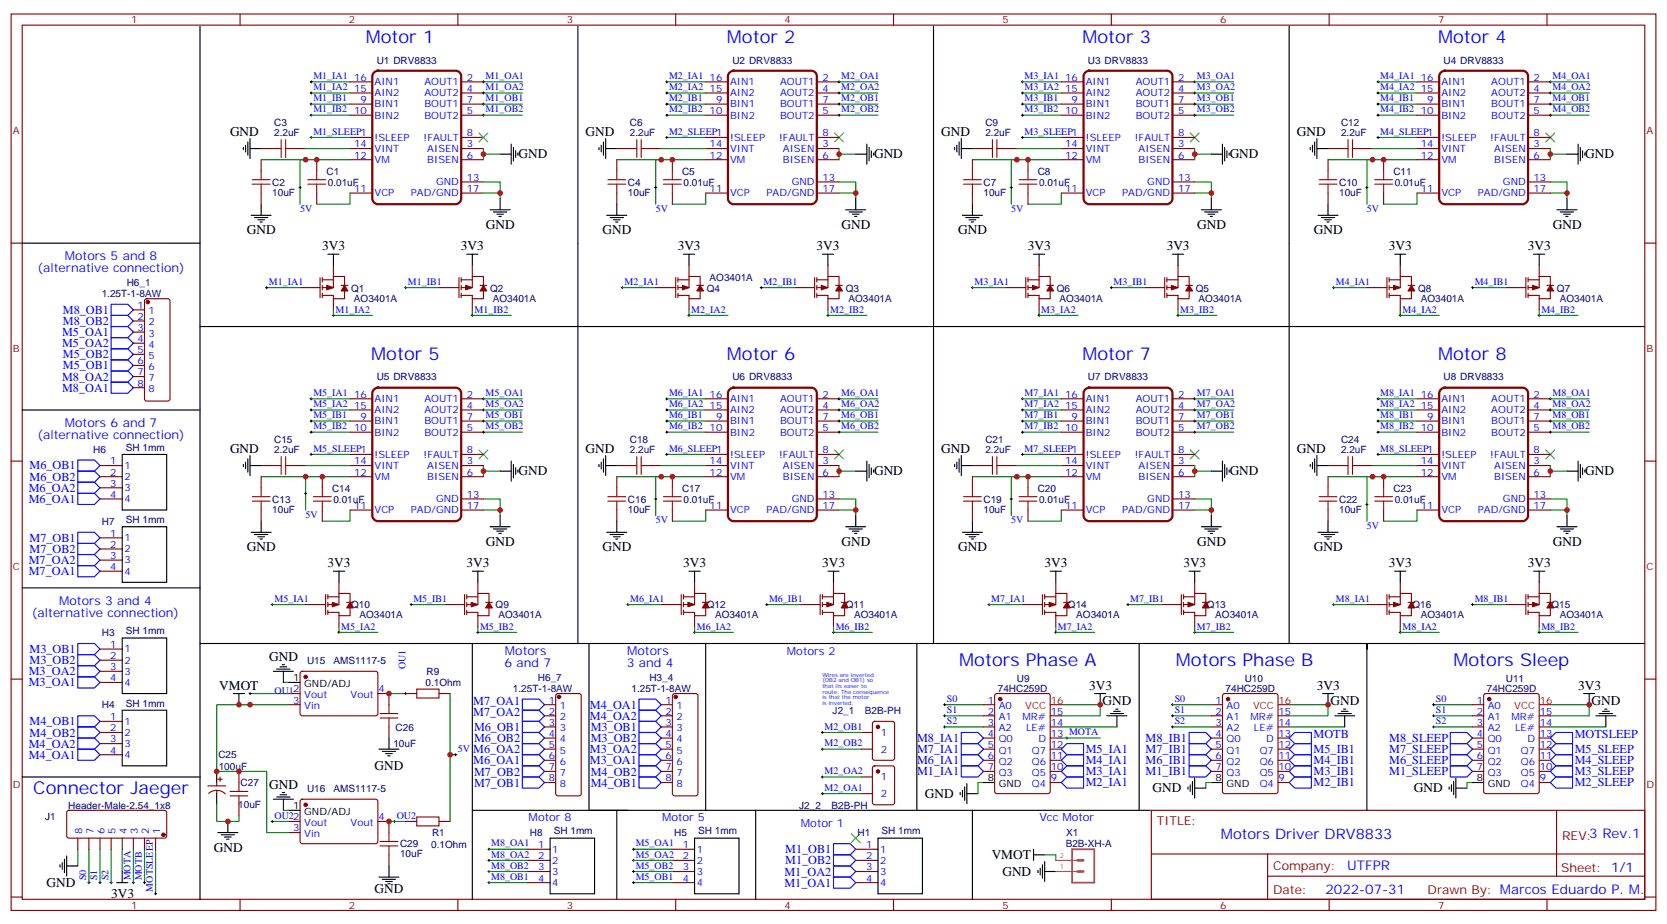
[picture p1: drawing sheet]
<svg xmlns="http://www.w3.org/2000/svg" width="529mm" height="293mm" viewBox="0 0 529 293" stroke-linecap="round" stroke-linejoin="round" font-family="sans-serif">
<defs><g id="words">
<g font-size="5.6" fill="#00f">
<text x="116.1" y="13.6">Motor 1</text>
<text x="230.8" y="13.6">Motor 2</text>
<text x="343.6" y="13.6">Motor 3</text>
<text x="456.5" y="13.6">Motor 4</text>
<text x="117.9" y="114.2">Motor 5</text>
<text x="230.8" y="114.2">Motor 6</text>
<text x="343.6" y="114.2">Motor 7</text>
<text x="456.5" y="114.2">Motor 8</text>
<text x="304.5" y="211.2">Motors Phase A</text>
<text x="373.3" y="211.2">Motors Phase B</text>
<text x="461.4" y="211.2">Motors Sleep</text>
<text x="10.6" y="251.7">Connector Jaeger</text>
</g>
<text font-size="4.6" fill="#00f" x="387.6" y="266.1">Motors Driver DRV8833</text>
<g font-size="4.2">
<text x="73" y="43.3">GND</text>
<text x="185.9" y="43.3">GND</text>
<text x="298.8" y="43.3">GND</text>
<text x="411.7" y="43.3">GND</text>
<text x="164.6" y="50.2">GND</text>
<text x="277.5" y="50.2">GND</text>
<text x="390.3" y="50.2">GND</text>
<text x="503.2" y="50.2">GND</text>
<text x="78.4" y="74.3">GND</text>
<text x="154.3" y="72.5">GND</text>
<text x="191.3" y="74.3">GND</text>
<text x="267.1" y="72.5">GND</text>
<text x="304.2" y="74.3">GND</text>
<text x="380" y="72.5">GND</text>
<text x="417.1" y="74.3">GND</text>
<text x="492.9" y="72.5">GND</text>
<text x="102.2" y="79.4">3V3</text>
<text x="146.3" y="79.4">3V3</text>
<text x="215.1" y="79.4">3V3</text>
<text x="259.2" y="79.4">3V3</text>
<text x="326.3" y="79.4">3V3</text>
<text x="370.3" y="79.4">3V3</text>
<text x="440.9" y="79.4">3V3</text>
<text x="485" y="79.4">3V3</text>
<text x="73" y="143.8">GND</text>
<text x="185.9" y="143.8">GND</text>
<text x="298.8" y="143.8">GND</text>
<text x="411.7" y="143.8">GND</text>
<text x="164.6" y="150.8">GND</text>
<text x="277.5" y="150.8">GND</text>
<text x="390.3" y="150.8">GND</text>
<text x="503.2" y="150.8">GND</text>
<text x="154.3" y="173.1">GND</text>
<text x="267.1" y="173.1">GND</text>
<text x="380" y="173.1">GND</text>
<text x="492.9" y="173.1">GND</text>
<text x="78.4" y="174.8">GND</text>
<text x="104" y="180">3V3</text>
<text x="148.1" y="180">3V3</text>
<text x="191.3" y="174.8">GND</text>
<text x="216.9" y="180">3V3</text>
<text x="261" y="180">3V3</text>
<text x="304.2" y="174.8">GND</text>
<text x="331.5" y="180">3V3</text>
<text x="375.6" y="180">3V3</text>
<text x="417.1" y="174.8">GND</text>
<text x="440.9" y="180">3V3</text>
<text x="485" y="180">3V3</text>
<text x="85.4" y="209.6">GND</text>
<text x="69.6" y="218.8">VMOT</text>
<text x="345.7" y="218.8">3V3</text>
<text x="418" y="218.8">3V3</text>
<text x="500.9" y="218.8">3V3</text>
<text x="350" y="223.7">GND</text>
<text x="422.3" y="223.7">GND</text>
<text x="505.2" y="223.7">GND</text>
<text x="118.9" y="244.4">GND</text>
<text x="85.4" y="250.2">GND</text>
<text x="365.9" y="251.4">GND</text>
<text x="448.8" y="251.4">GND</text>
<text x="293.6" y="253.1">GND</text>
<text x="67.9" y="270.1">GND</text>
<text x="314.8" y="272.5">VMOT</text>
<text x="14.8" y="281.4">GND</text>
<text x="318.2" y="277.9">GND</text>
<text x="35.3" y="284.8">3V3</text>
<text x="118.9" y="283.2">GND</text>
</g>
<g font-size="4.2" fill="#00f">
<text x="427.7" y="275.9">UTFPR</text>
<text x="420.7" y="283.7">2022-07-31</text>
</g>
<g font-size="3.9" fill="#00f">
<text x="20.6" y="82.4">Motors 5 and 8</text>
<text x="11.9" y="86.3">(alternative connection)</text>
<text x="19.9" y="99.6">M8_OB1</text>
<text x="19.7" y="106.6">M5_OA1</text>
<text x="19.9" y="103.1">M8_OB2</text>
<text x="19.7" y="110.1">M5_OA2</text>
<text x="19.9" y="113.6">M5_OB2</text>
<text x="19.9" y="117.1">M5_OB1</text>
<text x="19.7" y="120.7">M8_OA2</text>
<text x="19.7" y="124.3">M8_OA1</text>
<text x="20.6" y="135.3">Motors 6 and 7</text>
<text x="11.9" y="139.2">(alternative connection)</text>
<text x="9.4" y="148.9">M6_OB1</text>
<text x="9.1" y="155.9">M6_OA2</text>
<text x="9.4" y="152.4">M6_OB2</text>
<text x="9.1" y="159.5">M6_OA1</text>
<text x="9.4" y="171.8">M7_OB1</text>
<text x="9.1" y="178.9">M7_OA2</text>
<text x="9.4" y="175.3">M7_OB2</text>
<text x="9.1" y="182.4">M7_OA1</text>
<text x="18.8" y="191.8">Motors 3 and 4</text>
<text x="10.1" y="195.7">(alternative connection)</text>
<text x="9.4" y="207.2">M3_OB1</text>
<text x="160.3" y="207.6">Motors</text>
<text x="199.1" y="207.6">Motors</text>
<text x="9.1" y="214.2">M3_OA2</text>
<text x="9.4" y="210.6">M3_OB2</text>
<text x="160.1" y="211.5">6 and 7</text>
<text x="198.9" y="211.5">3 and 4</text>
<text x="9.1" y="217.7">M3_OA1</text>
<text x="150.2" y="223.5">M7_OA1</text>
<text x="150.2" y="227">M7_OA2</text>
<text x="187.3" y="224.8">M4_OA1</text>
<text x="9.4" y="230.1">M4_OB1</text>
<text x="9.4" y="233.6">M4_OB2</text>
<text x="150.5" y="231.9">M6_OB1</text>
<text x="187.3" y="228.4">M4_OA2</text>
<text x="187.5" y="231.9">M3_OB1</text>
<text x="9.1" y="237.2">M4_OA2</text>
<text x="150.2" y="238.9">M6_OA2</text>
<text x="150.5" y="235.4">M6_OB2</text>
<text x="187.3" y="238.9">M3_OA2</text>
<text x="187.5" y="235.4">M3_OB2</text>
<text x="291.1" y="235.4">M8_IA1</text>
<text x="291.1" y="238.9">M7_IA1</text>
<text x="344.7" y="238.8">M5_IA1</text>
<text x="363.7" y="238.9">M7_IB1</text>
<text x="363.7" y="235.4">M8_IB1</text>
<text x="417" y="238.8">M5_IB1</text>
<text x="417" y="234.1">MOTB</text>
<text x="441" y="235.4">M8_SLEEP</text>
<text x="441" y="238.9">M7_SLEEP</text>
<text x="499.9" y="234.1">MOTSLEEP</text>
<text x="499.9" y="238.8">M5_SLEEP</text>
<text x="9.1" y="240.7">M4_OA1</text>
<text x="150.2" y="242.5">M6_OA1</text>
<text x="150.5" y="246">M7_OB2</text>
<text x="187.3" y="242.5">M3_OA1</text>
<text x="187.5" y="246">M4_OB2</text>
<text x="291.1" y="242.5">M6_IA1</text>
<text x="291.1" y="246">M1_IA1</text>
<text x="344.7" y="245.9">M3_IA1</text>
<text x="344.7" y="242.3">M4_IA1</text>
<text x="363.7" y="246">M1_IB1</text>
<text x="363.7" y="242.5">M6_IB1</text>
<text x="417" y="242.3">M4_IB1</text>
<text x="417" y="245.9">M3_IB1</text>
<text x="441" y="242.5">M6_SLEEP</text>
<text x="441" y="246">M1_SLEEP</text>
<text x="499.9" y="245.9">M3_SLEEP</text>
<text x="499.9" y="242.3">M4_SLEEP</text>
<text x="150.5" y="249.5">M7_OB1</text>
<text x="187.5" y="249.5">M4_OB1</text>
<text x="344.7" y="249.4">M2_IA1</text>
<text x="417" y="249.4">M2_IB1</text>
<text x="499.9" y="249.4">M2_SLEEP</text>
<text x="249.2" y="270.7">M1_OB1</text>
<text x="249.2" y="274.2">M1_OB2</text>
<text x="249" y="277.7">M1_OA2</text>
<text x="249" y="281.3">M1_OA1</text>
</g>
<g font-size="3.9" fill="#800">
<text x="367.2" y="261.6">TITLE:</text>
<text x="495.9" y="266.3">REV:3 Rev.1</text>
<text x="404.1" y="275.8">Company:</text>
<text x="495.5" y="276.4">Sheet: 1/1</text>
<text x="404.1" y="283.5">Date:</text>
<text x="453.2" y="283.6">Drawn By: Marcos Eduardo P. M.</text>
</g>
<g font-size="3.5" fill="#00f">
<text x="249.8" y="207.6">Motors 2</text>
<text x="167.8" y="260.6">Motor 8</text>
<text x="210.1" y="260.6">Motor 5</text>
<text x="254.2" y="262.3">Motor 1</text>
<text x="329.9" y="260.6">Vcc Motor</text>
</g>
<g font-size="3.2" fill="#800">
<text x="41.6" y="7.4">1</text>
<text x="110.8" y="7.4">2</text>
<text x="179.9" y="7.4">3</text>
<text x="249.1" y="7.4">4</text>
<text x="318.2" y="7.4">5</text>
<text x="387.3" y="7.4">6</text>
<text x="456.5" y="7.4">7</text>
<text x="4.1" y="42.5">A</text>
<text x="522.6" y="42.5">A</text>
<text x="4.1" y="111.7">B</text>
<text x="522.6" y="111.7">B</text>
<text x="4.1" y="180.8">C</text>
<text x="522.6" y="180.8">C</text>
<text x="4.1" y="250">D</text>
<text x="522.6" y="250">D</text>
<text x="41.6" y="288.3">1</text>
<text x="110.8" y="288.3">2</text>
<text x="179.9" y="288.3">3</text>
<text x="249.1" y="288.3">4</text>
<text x="318.2" y="288.3">5</text>
<text x="387.3" y="288.3">6</text>
<text x="456.5" y="288.3">7</text>
</g>
<g font-size="3.2" fill="#000080">
<text x="119.6" y="20.1">U1 DRV8833</text>
<text x="232.5" y="20.1">U2 DRV8833</text>
<text x="345.4" y="20.1">U3 DRV8833</text>
<text x="458.3" y="20.1">U4 DRV8833</text>
<text x="87" y="40">C3</text>
<text x="199.9" y="40">C6</text>
<text x="312.8" y="40">C9</text>
<text x="425.7" y="40">C12</text>
<text x="87" y="43.3">2.2uF</text>
<text x="199.9" y="43.3">2.2uF</text>
<text x="312.8" y="43.3">2.2uF</text>
<text x="425.7" y="43.3">2.2uF</text>
<text x="86.4" y="58.9">C2</text>
<text x="103.6" y="55.4">C1</text>
<text x="104.1" y="58.9">0.01uF</text>
<text x="199.3" y="58.9">C4</text>
<text x="216.5" y="55.4">C5</text>
<text x="217" y="58.9">0.01uF</text>
<text x="312.2" y="58.9">C7</text>
<text x="329.4" y="55.4">C8</text>
<text x="329.8" y="58.9">0.01uF</text>
<text x="425.1" y="58.9">C10</text>
<text x="442.3" y="55.4">C11</text>
<text x="442.7" y="58.9">0.01uF</text>
<text x="86.4" y="62.1">10uF</text>
<text x="199.3" y="62.1">10uF</text>
<text x="312.2" y="62.1">10uF</text>
<text x="425.1" y="62.1">10uF</text>
<text x="225.2" y="89.3">AO3401A</text>
<text x="32.3" y="94.2">1.25T-1-8AW</text>
<text x="40.2" y="90.7">H6_1</text>
<text x="111.5" y="92.5">Q1</text>
<text x="112.4" y="95.6">AO3401A</text>
<text x="155.6" y="92.5">Q2</text>
<text x="156.4" y="95.6">AO3401A</text>
<text x="224.4" y="92.5">Q4</text>
<text x="268.5" y="92.5">Q3</text>
<text x="269.3" y="95.6">AO3401A</text>
<text x="335.5" y="92.5">Q6</text>
<text x="336.4" y="95.6">AO3401A</text>
<text x="379.6" y="92.5">Q5</text>
<text x="380.5" y="95.6">AO3401A</text>
<text x="450.1" y="92.5">Q8</text>
<text x="451" y="95.6">AO3401A</text>
<text x="494.2" y="92.5">Q7</text>
<text x="495.1" y="95.6">AO3401A</text>
<text x="119.6" y="120.7">U5 DRV8833</text>
<text x="232.5" y="120.7">U6 DRV8833</text>
<text x="345.4" y="120.7">U7 DRV8833</text>
<text x="458.3" y="120.7">U8 DRV8833</text>
<text x="29.6" y="143.6">H6</text>
<text x="40" y="143">SH 1mm</text>
<text x="87" y="143.8">2.2uF</text>
<text x="87" y="140.6">C15</text>
<text x="199.9" y="143.8">2.2uF</text>
<text x="199.9" y="140.6">C18</text>
<text x="312.8" y="143.8">2.2uF</text>
<text x="312.8" y="140.6">C21</text>
<text x="425.7" y="143.8">2.2uF</text>
<text x="425.7" y="140.6">C24</text>
<text x="105.4" y="156">C14</text>
<text x="216.5" y="156">C17</text>
<text x="329.4" y="156">C20</text>
<text x="442.3" y="156">C23</text>
<text x="86.4" y="159.5">C13</text>
<text x="105.8" y="159.5">0.01uF</text>
<text x="199.3" y="159.5">C16</text>
<text x="217" y="159.5">0.01uF</text>
<text x="312.2" y="159.5">C19</text>
<text x="329.8" y="159.5">0.01uF</text>
<text x="425.1" y="159.5">C22</text>
<text x="442.7" y="159.5">0.01uF</text>
<text x="32.4" y="166.4">H7</text>
<text x="40" y="165.9">SH 1mm</text>
<text x="86.4" y="162.7">10uF</text>
<text x="199.3" y="162.7">10uF</text>
<text x="312.2" y="162.7">10uF</text>
<text x="425.1" y="162.7">10uF</text>
<text x="111.5" y="193">Q10</text>
<text x="114.1" y="196.2">AO3401A</text>
<text x="157.3" y="193">Q9</text>
<text x="158.2" y="196.2">AO3401A</text>
<text x="224.4" y="193">Q12</text>
<text x="227" y="196.2">AO3401A</text>
<text x="268.5" y="193">Q11</text>
<text x="271.1" y="196.2">AO3401A</text>
<text x="339" y="193">Q14</text>
<text x="341.7" y="196.2">AO3401A</text>
<text x="383.1" y="193">Q13</text>
<text x="385.8" y="196.2">AO3401A</text>
<text x="448.4" y="193">Q16</text>
<text x="451" y="196.2">AO3401A</text>
<text x="492.5" y="193">Q15</text>
<text x="495.1" y="196.2">AO3401A</text>
<text x="32.4" y="201.7">H3</text>
<text x="40" y="201.2">SH 1mm</text>
<text x="97.5" y="210.6">U15</text>
<text x="105.8" y="210.6">AMS1117-5</text>
<text x="135.4" y="214.2">R9</text>
<text x="170.7" y="215.9">H6_7</text>
<text x="206.1" y="216">H3_4</text>
<text x="135.1" y="217.7">0.1Ohm</text>
<text x="162.8" y="219.5">1.25T-1-8AW</text>
<text x="200.5" y="219.5">1.25T-1-8AW</text>
<text x="316.7" y="219.5">74HC259D</text>
<text x="322.8" y="216.5">U9</text>
<text x="389.1" y="219.5">74HC259D</text>
<text x="395.1" y="216.5">U10</text>
<text x="472" y="219.5">74HC259D</text>
<text x="478" y="216.5">U11</text>
<text x="32.4" y="224.6">H4</text>
<text x="40" y="224.1">SH 1mm</text>
<text x="264.3" y="226.5">J2_1</text>
<text x="274.5" y="226.5">B2B-PH</text>
<text x="125.6" y="231.8">C26</text>
<text x="124.9" y="237.1">10uF</text>
<text x="69.3" y="240.6">C25</text>
<text x="69.4" y="244.1">100uF</text>
<text x="76.4" y="249.4">C27</text>
<text x="97.5" y="251.2">U16</text>
<text x="105.8" y="251.2">AMS1117-5</text>
<text x="21.7" y="256.5">Header-Male-2.54_1x8</text>
<text x="75.6" y="256.4">10uF</text>
<text x="253.7" y="256.5">J2_2</text>
<text x="264" y="256.5">B2B-PH</text>
<text x="14.4" y="260">J1</text>
<text x="127" y="268.8">C29</text>
<text x="136.9" y="268.9">0.1Ohm</text>
<text x="137.1" y="265.3">R1</text>
<text x="168.2" y="265.2">H8</text>
<text x="175.8" y="264.7">SH 1mm</text>
<text x="214" y="265.2">H5</text>
<text x="221.6" y="264.7">SH 1mm</text>
<text x="272.2" y="265.2">H1</text>
<text x="279.9" y="264.7">SH 1mm</text>
<text x="338.3" y="268.7">B2B-XH-A</text>
<text x="338.5" y="265.2">X1</text>
<text x="127" y="271.9">10uF</text>
</g>
<g font-size="3.2" fill="#00f">
<text x="99.5" y="25.1">M1_IA1</text>
<text x="99.5" y="28.6">M1_IA2</text>
<text x="112.4" y="25.6">16</text>
<text x="112.4" y="29.1">15</text>
<text x="118.9" y="27">AIN1</text>
<text x="134.7" y="27">AOUT1</text>
<text x="148.2" y="25.6">2</text>
<text x="148.2" y="29.1">4</text>
<text x="154.2" y="25.1">M1_OA1</text>
<text x="154.2" y="28.6">M1_OA2</text>
<text x="212.4" y="28.6">M2_IA2</text>
<text x="212.4" y="25.1">M2_IA1</text>
<text x="225.3" y="25.6">16</text>
<text x="225.3" y="29.1">15</text>
<text x="231.8" y="27">AIN1</text>
<text x="247.6" y="27">AOUT1</text>
<text x="261.1" y="25.6">2</text>
<text x="261.1" y="29.1">4</text>
<text x="267.1" y="28.6">M2_OA2</text>
<text x="267.1" y="25.1">M2_OA1</text>
<text x="325.3" y="28.6">M3_IA2</text>
<text x="325.3" y="25.1">M3_IA1</text>
<text x="338.2" y="25.6">16</text>
<text x="338.2" y="29.1">15</text>
<text x="344.7" y="27">AIN1</text>
<text x="360.5" y="27">AOUT1</text>
<text x="373.9" y="25.6">2</text>
<text x="373.9" y="29.1">4</text>
<text x="379.9" y="28.6">M3_OA2</text>
<text x="379.9" y="25.1">M3_OA1</text>
<text x="438.1" y="28.6">M4_IA2</text>
<text x="438.1" y="25.1">M4_IA1</text>
<text x="451.1" y="25.6">16</text>
<text x="451.1" y="29.1">15</text>
<text x="457.6" y="27">AIN1</text>
<text x="473.4" y="27">AOUT1</text>
<text x="486.8" y="25.6">2</text>
<text x="486.8" y="29.1">4</text>
<text x="492.8" y="28.6">M4_OA2</text>
<text x="492.8" y="25.1">M4_OA1</text>
<text x="99.5" y="32.1">M1_IB1</text>
<text x="99.5" y="35.7">M1_IB2</text>
<text x="114.4" y="32.7">9</text>
<text x="118.9" y="30.6">AIN2</text>
<text x="118.9" y="34.1">BIN1</text>
<text x="134.7" y="34.1">BOUT1</text>
<text x="134.7" y="30.6">AOUT2</text>
<text x="148.2" y="32.7">7</text>
<text x="154.2" y="35.7">M1_OB2</text>
<text x="154.2" y="32.1">M1_OB1</text>
<text x="212.4" y="35.7">M2_IB2</text>
<text x="212.4" y="32.1">M2_IB1</text>
<text x="227.3" y="32.7">9</text>
<text x="231.8" y="30.6">AIN2</text>
<text x="231.8" y="34.1">BIN1</text>
<text x="247.6" y="34.1">BOUT1</text>
<text x="247.6" y="30.6">AOUT2</text>
<text x="261.1" y="32.7">7</text>
<text x="267.1" y="32.1">M2_OB1</text>
<text x="267.1" y="35.7">M2_OB2</text>
<text x="325.3" y="35.7">M3_IB2</text>
<text x="325.3" y="32.1">M3_IB1</text>
<text x="340.2" y="32.7">9</text>
<text x="344.7" y="30.6">AIN2</text>
<text x="344.7" y="34.1">BIN1</text>
<text x="360.5" y="34.1">BOUT1</text>
<text x="360.5" y="30.6">AOUT2</text>
<text x="373.9" y="32.7">7</text>
<text x="379.9" y="32.1">M3_OB1</text>
<text x="379.9" y="35.7">M3_OB2</text>
<text x="438.1" y="35.7">M4_IB2</text>
<text x="438.1" y="32.1">M4_IB1</text>
<text x="453.1" y="32.7">9</text>
<text x="457.6" y="30.6">AIN2</text>
<text x="457.6" y="34.1">BIN1</text>
<text x="473.4" y="34.1">BOUT1</text>
<text x="473.4" y="30.6">AOUT2</text>
<text x="486.8" y="32.7">7</text>
<text x="492.8" y="32.1">M4_OB1</text>
<text x="492.8" y="35.7">M4_OB2</text>
<text x="112.4" y="36.2">10</text>
<text x="118.9" y="37.6">BIN2</text>
<text x="134.7" y="37.6">BOUT2</text>
<text x="148.2" y="36.2">5</text>
<text x="225.3" y="36.2">10</text>
<text x="231.8" y="37.6">BIN2</text>
<text x="247.6" y="37.6">BOUT2</text>
<text x="261.1" y="36.2">5</text>
<text x="338.2" y="36.2">10</text>
<text x="344.7" y="37.6">BIN2</text>
<text x="360.5" y="37.6">BOUT2</text>
<text x="373.9" y="36.2">5</text>
<text x="451.1" y="36.2">10</text>
<text x="457.6" y="37.6">BIN2</text>
<text x="473.4" y="37.6">BOUT2</text>
<text x="486.8" y="36.2">5</text>
<text x="99.5" y="42.7">M1_SLEEP1</text>
<text x="112.4" y="46.8">14</text>
<text x="118.9" y="44.7">!SLEEP</text>
<text x="134.4" y="44.7">!FAULT</text>
<text x="148.2" y="43.3">8</text>
<text x="148.2" y="46.8">3</text>
<text x="212.4" y="42.7">M2_SLEEP1</text>
<text x="225.3" y="46.8">14</text>
<text x="231.8" y="44.7">!SLEEP</text>
<text x="247.3" y="44.7">!FAULT</text>
<text x="261.1" y="43.3">8</text>
<text x="261.1" y="46.8">3</text>
<text x="325.3" y="42.7">M3_SLEEP1</text>
<text x="338.2" y="46.8">14</text>
<text x="344.7" y="44.7">!SLEEP</text>
<text x="360.2" y="44.7">!FAULT</text>
<text x="373.9" y="43.3">8</text>
<text x="373.9" y="46.8">3</text>
<text x="438.1" y="42.7">M4_SLEEP1</text>
<text x="451.1" y="46.8">14</text>
<text x="457.6" y="44.7">!SLEEP</text>
<text x="473.1" y="44.7">!FAULT</text>
<text x="486.8" y="43.3">8</text>
<text x="486.8" y="46.8">3</text>
<text x="112.4" y="50.3">12</text>
<text x="118.9" y="48.2">VINT</text>
<text x="118.9" y="51.7">VM</text>
<text x="135.6" y="51.7">BISEN</text>
<text x="135.6" y="48.2">AISEN</text>
<text x="148.2" y="50.3">6</text>
<text x="225.3" y="50.3">12</text>
<text x="231.8" y="48.2">VINT</text>
<text x="231.8" y="51.7">VM</text>
<text x="248.5" y="51.7">BISEN</text>
<text x="248.5" y="48.2">AISEN</text>
<text x="261.1" y="50.3">6</text>
<text x="338.2" y="50.3">12</text>
<text x="344.7" y="48.2">VINT</text>
<text x="344.7" y="51.7">VM</text>
<text x="361.4" y="51.7">BISEN</text>
<text x="361.4" y="48.2">AISEN</text>
<text x="373.9" y="50.3">6</text>
<text x="451.1" y="50.3">12</text>
<text x="457.6" y="48.2">VINT</text>
<text x="457.6" y="51.7">VM</text>
<text x="474.3" y="51.7">BISEN</text>
<text x="474.3" y="48.2">AISEN</text>
<text x="486.8" y="50.3">6</text>
<text x="138.4" y="58.8">GND</text>
<text x="148.2" y="57.4">13</text>
<text x="251.3" y="58.8">GND</text>
<text x="261.1" y="57.4">13</text>
<text x="364.2" y="58.8">GND</text>
<text x="373.9" y="57.4">13</text>
<text x="477.1" y="58.8">GND</text>
<text x="486.8" y="57.4">13</text>
<text x="112.4" y="60.9">11</text>
<text x="118.9" y="62.3">VCP</text>
<text x="130.4" y="62.3">PAD/GND</text>
<text x="148.2" y="60.9">17</text>
<text x="225.3" y="60.9">11</text>
<text x="231.8" y="62.3">VCP</text>
<text x="243.3" y="62.3">PAD/GND</text>
<text x="261.1" y="60.9">17</text>
<text x="338.2" y="60.9">11</text>
<text x="344.7" y="62.3">VCP</text>
<text x="356.2" y="62.3">PAD/GND</text>
<text x="373.9" y="60.9">17</text>
<text x="451.1" y="60.9">11</text>
<text x="457.6" y="62.3">VCP</text>
<text x="469.1" y="62.3">PAD/GND</text>
<text x="486.8" y="60.9">17</text>
<text x="95.2" y="67.2">5V</text>
<text x="208.1" y="67.2">5V</text>
<text x="321" y="67.2">5V</text>
<text x="433.9" y="67.2">5V</text>
<text x="85.4" y="90.3">M1_IA1</text>
<text x="129.5" y="90.3">M1_IB1</text>
<text x="198.3" y="90.3">M2_IA1</text>
<text x="242.4" y="90.3">M2_IB1</text>
<text x="309.4" y="90.3">M3_IA1</text>
<text x="353.5" y="90.3">M3_IB1</text>
<text x="424" y="90.3">M4_IA1</text>
<text x="468.1" y="90.3">M4_IB1</text>
<text x="43.7" y="97.9">1</text>
<text x="43.7" y="101.5">2</text>
<text x="47.2" y="99.7">1</text>
<text x="106.5" y="99.2">M1_IA2</text>
<text x="150.6" y="99.2">M1_IB2</text>
<text x="219.4" y="99.2">M2_IA2</text>
<text x="263.5" y="99.2">M2_IB2</text>
<text x="330.6" y="99.2">M3_IA2</text>
<text x="374.6" y="99.2">M3_IB2</text>
<text x="445.2" y="99.2">M4_IA2</text>
<text x="489.3" y="99.2">M4_IB2</text>
<text x="43.7" y="105">3</text>
<text x="47.2" y="103.2">2</text>
<text x="47.2" y="106.8">3</text>
<text x="43.7" y="108.5">4</text>
<text x="43.7" y="112">5</text>
<text x="47.2" y="110.3">4</text>
<text x="47.2" y="113.8">5</text>
<text x="43.7" y="115.6">6</text>
<text x="43.7" y="119.1">7</text>
<text x="47.2" y="117.3">6</text>
<text x="43.7" y="122.6">8</text>
<text x="47.2" y="120.9">7</text>
<text x="47.2" y="124.4">8</text>
<text x="99.5" y="125.6">M5_IA1</text>
<text x="154.2" y="125.6">M5_OA1</text>
<text x="212.4" y="125.6">M6_IA1</text>
<text x="267.1" y="125.6">M6_OA1</text>
<text x="325.3" y="125.6">M7_IA1</text>
<text x="379.9" y="125.6">M7_OA1</text>
<text x="438.1" y="125.6">M8_IA1</text>
<text x="492.8" y="125.6">M8_OA1</text>
<text x="99.5" y="129.2">M5_IA2</text>
<text x="112.4" y="126.2">16</text>
<text x="112.4" y="129.7">15</text>
<text x="118.9" y="127.6">AIN1</text>
<text x="118.9" y="131.1">AIN2</text>
<text x="134.7" y="127.6">AOUT1</text>
<text x="134.7" y="131.1">AOUT2</text>
<text x="148.2" y="126.2">2</text>
<text x="148.2" y="129.7">4</text>
<text x="154.2" y="129.2">M5_OA2</text>
<text x="212.4" y="129.2">M6_IA2</text>
<text x="225.3" y="126.2">16</text>
<text x="225.3" y="129.7">15</text>
<text x="231.8" y="127.6">AIN1</text>
<text x="231.8" y="131.1">AIN2</text>
<text x="247.6" y="127.6">AOUT1</text>
<text x="247.6" y="131.1">AOUT2</text>
<text x="261.1" y="126.2">2</text>
<text x="261.1" y="129.7">4</text>
<text x="267.1" y="129.2">M6_OA2</text>
<text x="325.3" y="129.2">M7_IA2</text>
<text x="338.2" y="126.2">16</text>
<text x="338.2" y="129.7">15</text>
<text x="344.7" y="127.6">AIN1</text>
<text x="344.7" y="131.1">AIN2</text>
<text x="360.5" y="127.6">AOUT1</text>
<text x="360.5" y="131.1">AOUT2</text>
<text x="373.9" y="126.2">2</text>
<text x="373.9" y="129.7">4</text>
<text x="379.9" y="129.2">M7_OA2</text>
<text x="438.1" y="129.2">M8_IA2</text>
<text x="451.1" y="126.2">16</text>
<text x="451.1" y="129.7">15</text>
<text x="457.6" y="127.6">AIN1</text>
<text x="457.6" y="131.1">AIN2</text>
<text x="473.4" y="127.6">AOUT1</text>
<text x="473.4" y="131.1">AOUT2</text>
<text x="486.8" y="126.2">2</text>
<text x="486.8" y="129.7">4</text>
<text x="492.8" y="129.2">M8_OA2</text>
<text x="99.5" y="136.2">M5_IB2</text>
<text x="99.5" y="132.7">M5_IB1</text>
<text x="112.4" y="136.7">10</text>
<text x="114.4" y="133.2">9</text>
<text x="118.9" y="134.6">BIN1</text>
<text x="134.7" y="134.6">BOUT1</text>
<text x="148.2" y="133.2">7</text>
<text x="148.2" y="136.7">5</text>
<text x="154.2" y="132.7">M5_OB1</text>
<text x="154.2" y="136.2">M5_OB2</text>
<text x="212.4" y="136.2">M6_IB2</text>
<text x="212.4" y="132.7">M6_IB1</text>
<text x="225.3" y="136.7">10</text>
<text x="227.3" y="133.2">9</text>
<text x="231.8" y="134.6">BIN1</text>
<text x="247.6" y="134.6">BOUT1</text>
<text x="261.1" y="133.2">7</text>
<text x="261.1" y="136.7">5</text>
<text x="267.1" y="132.7">M6_OB1</text>
<text x="267.1" y="136.2">M6_OB2</text>
<text x="325.3" y="136.2">M7_IB2</text>
<text x="325.3" y="132.7">M7_IB1</text>
<text x="338.2" y="136.7">10</text>
<text x="340.2" y="133.2">9</text>
<text x="344.7" y="134.6">BIN1</text>
<text x="360.5" y="134.6">BOUT1</text>
<text x="373.9" y="133.2">7</text>
<text x="373.9" y="136.7">5</text>
<text x="379.9" y="132.7">M7_OB1</text>
<text x="379.9" y="136.2">M7_OB2</text>
<text x="438.1" y="136.2">M8_IB2</text>
<text x="438.1" y="132.7">M8_IB1</text>
<text x="451.1" y="136.7">10</text>
<text x="453.1" y="133.2">9</text>
<text x="457.6" y="134.6">BIN1</text>
<text x="473.4" y="134.6">BOUT1</text>
<text x="486.8" y="133.2">7</text>
<text x="486.8" y="136.7">5</text>
<text x="492.8" y="132.7">M8_OB1</text>
<text x="492.8" y="136.2">M8_OB2</text>
<text x="99.5" y="143.3">M5_SLEEP1</text>
<text x="118.9" y="138.1">BIN2</text>
<text x="134.7" y="138.1">BOUT2</text>
<text x="148.2" y="143.8">8</text>
<text x="212.4" y="143.3">M6_SLEEP1</text>
<text x="231.8" y="138.1">BIN2</text>
<text x="247.6" y="138.1">BOUT2</text>
<text x="261.1" y="143.8">8</text>
<text x="325.3" y="143.3">M7_SLEEP1</text>
<text x="344.7" y="138.1">BIN2</text>
<text x="360.5" y="138.1">BOUT2</text>
<text x="373.9" y="143.8">8</text>
<text x="438.1" y="143.3">M8_SLEEP1</text>
<text x="457.6" y="138.1">BIN2</text>
<text x="473.4" y="138.1">BOUT2</text>
<text x="486.8" y="143.8">8</text>
<text x="35" y="147.3">1</text>
<text x="39.5" y="148.7">1</text>
<text x="112.4" y="147.3">14</text>
<text x="118.9" y="145.2">!SLEEP</text>
<text x="118.9" y="148.7">VINT</text>
<text x="134.4" y="145.2">!FAULT</text>
<text x="135.6" y="148.7">AISEN</text>
<text x="148.2" y="147.3">3</text>
<text x="225.3" y="147.3">14</text>
<text x="231.8" y="145.2">!SLEEP</text>
<text x="231.8" y="148.7">VINT</text>
<text x="247.3" y="145.2">!FAULT</text>
<text x="248.5" y="148.7">AISEN</text>
<text x="261.1" y="147.3">3</text>
<text x="338.2" y="147.3">14</text>
<text x="344.7" y="145.2">!SLEEP</text>
<text x="344.7" y="148.7">VINT</text>
<text x="360.2" y="145.2">!FAULT</text>
<text x="361.4" y="148.7">AISEN</text>
<text x="373.9" y="147.3">3</text>
<text x="451.1" y="147.3">14</text>
<text x="457.6" y="145.2">!SLEEP</text>
<text x="457.6" y="148.7">VINT</text>
<text x="473.1" y="145.2">!FAULT</text>
<text x="474.3" y="148.7">AISEN</text>
<text x="486.8" y="147.3">3</text>
<text x="35" y="150.8">2</text>
<text x="35" y="154.4">3</text>
<text x="39.5" y="152.3">2</text>
<text x="39.5" y="155.8">3</text>
<text x="112.4" y="150.8">12</text>
<text x="118.9" y="152.3">VM</text>
<text x="135.6" y="152.3">BISEN</text>
<text x="148.2" y="150.8">6</text>
<text x="225.3" y="150.8">12</text>
<text x="231.8" y="152.3">VM</text>
<text x="248.5" y="152.3">BISEN</text>
<text x="261.1" y="150.8">6</text>
<text x="338.2" y="150.8">12</text>
<text x="344.7" y="152.3">VM</text>
<text x="361.4" y="152.3">BISEN</text>
<text x="373.9" y="150.8">6</text>
<text x="451.1" y="150.8">12</text>
<text x="457.6" y="152.3">VM</text>
<text x="474.3" y="152.3">BISEN</text>
<text x="486.8" y="150.8">6</text>
<text x="35" y="157.9">4</text>
<text x="39.5" y="159.3">4</text>
<text x="112.4" y="161.4">11</text>
<text x="138.4" y="159.3">GND</text>
<text x="148.2" y="157.9">13</text>
<text x="148.2" y="161.4">17</text>
<text x="225.3" y="161.4">11</text>
<text x="251.3" y="159.3">GND</text>
<text x="261.1" y="157.9">13</text>
<text x="261.1" y="161.4">17</text>
<text x="338.2" y="161.4">11</text>
<text x="364.2" y="159.3">GND</text>
<text x="373.9" y="157.9">13</text>
<text x="373.9" y="161.4">17</text>
<text x="451.1" y="161.4">11</text>
<text x="477.1" y="159.3">GND</text>
<text x="486.8" y="157.9">13</text>
<text x="486.8" y="161.4">17</text>
<text x="97" y="164.2">5V</text>
<text x="118.9" y="162.8">VCP</text>
<text x="130.4" y="162.8">PAD/GND</text>
<text x="208.1" y="166">5V</text>
<text x="231.8" y="162.8">VCP</text>
<text x="243.3" y="162.8">PAD/GND</text>
<text x="321" y="166">5V</text>
<text x="344.7" y="162.8">VCP</text>
<text x="356.2" y="162.8">PAD/GND</text>
<text x="433.9" y="167.8">5V</text>
<text x="457.6" y="162.8">VCP</text>
<text x="469.1" y="162.8">PAD/GND</text>
<text x="35" y="170.3">1</text>
<text x="35" y="173.8">2</text>
<text x="39.5" y="171.7">1</text>
<text x="35" y="177.3">3</text>
<text x="39.5" y="175.2">2</text>
<text x="39.5" y="178.7">3</text>
<text x="35" y="180.8">4</text>
<text x="39.5" y="182.2">4</text>
<text x="87.1" y="190.9">M5_IA1</text>
<text x="131.2" y="190.9">M5_IB1</text>
<text x="200" y="190.9">M6_IA1</text>
<text x="244.1" y="190.9">M6_IB1</text>
<text x="314.7" y="190.9">M7_IA1</text>
<text x="358.8" y="190.9">M7_IB1</text>
<text x="424" y="190.9">M8_IA1</text>
<text x="468.1" y="190.9">M8_IB1</text>
<text x="108.3" y="199.7">M5_IA2</text>
<text x="152.4" y="199.7">M5_IB2</text>
<text x="221.2" y="199.7">M6_IA2</text>
<text x="265.3" y="199.7">M6_IB2</text>
<text x="335.8" y="199.7">M7_IA2</text>
<text x="379.9" y="199.7">M7_IB2</text>
<text x="445.2" y="199.7">M8_IA2</text>
<text x="489.3" y="199.7">M8_IB2</text>
<text x="35" y="205.5">1</text>
<text x="35" y="209.1">2</text>
<text x="39.5" y="206.9">1</text>
<text x="35" y="212.6">3</text>
<text x="39.5" y="210.5">2</text>
<text x="39.5" y="214">3</text>
<text x="128.8" y="212.2" transform="rotate(-90 128.8 212.2)">OU1</text>
<text x="35" y="216.1">4</text>
<text x="39.5" y="217.5">4</text>
<text x="87.1" y="220">OU12</text>
<text x="96.6" y="221.4">Vout</text>
<text x="111.3" y="221.4">Vout</text>
<text x="120.1" y="219.6">4</text>
<text x="93.1" y="223.2">3</text>
<text x="96.6" y="224.9">Vin</text>
<text x="174.2" y="223.2">1</text>
<text x="174.2" y="226.7">2</text>
<text x="177.7" y="224.9">1</text>
<text x="211.2" y="223.2">1</text>
<text x="211.2" y="226.7">2</text>
<text x="214.7" y="224.9">1</text>
<text x="300.6" y="222.6">S0</text>
<text x="300.6" y="226.2">S1</text>
<text x="313.5" y="226.7">2</text>
<text x="313.5" y="223.2">1</text>
<text x="317" y="224.9">A0</text>
<text x="333.6" y="226.7">15</text>
<text x="372.9" y="226.2">S1</text>
<text x="372.9" y="222.6">S0</text>
<text x="385.9" y="226.7">2</text>
<text x="385.9" y="223.2">1</text>
<text x="389.4" y="224.9">A0</text>
<text x="405.9" y="226.7">15</text>
<text x="455.8" y="222.6">S0</text>
<text x="455.8" y="226.2">S1</text>
<text x="468.8" y="226.7">2</text>
<text x="468.8" y="223.2">1</text>
<text x="472.3" y="224.9">A0</text>
<text x="488.8" y="226.7">15</text>
<text x="35" y="228.5">1</text>
<text x="35" y="232">2</text>
<text x="39.5" y="229.9">1</text>
<text x="39.5" y="233.4">2</text>
<text x="174.2" y="230.2">3</text>
<text x="174.2" y="233.8">4</text>
<text x="177.7" y="228.5">2</text>
<text x="177.7" y="232">3</text>
<text x="211.2" y="230.2">3</text>
<text x="211.2" y="233.8">4</text>
<text x="214.7" y="228.5">2</text>
<text x="214.7" y="232">3</text>
<text x="261.8" y="231.5">M2_OB1</text>
<text x="279.6" y="233.4">1</text>
<text x="300.6" y="229.7">S2</text>
<text x="313.5" y="233.8">4</text>
<text x="313.5" y="230.2">3</text>
<text x="317" y="232">A2</text>
<text x="317" y="228.5">A1</text>
<text x="324.6" y="228.5">MR#</text>
<text x="325.7" y="232">LE#</text>
<text x="333.6" y="230.2">14</text>
<text x="333.6" y="233.8">13 MOTA</text>
<text x="372.9" y="229.7">S2</text>
<text x="385.9" y="233.8">4</text>
<text x="385.9" y="230.2">3</text>
<text x="389.4" y="232">A2</text>
<text x="389.4" y="228.5">A1</text>
<text x="396.9" y="228.5">MR#</text>
<text x="398" y="232">LE#</text>
<text x="405.9" y="230.2">14</text>
<text x="405.9" y="233.8">13</text>
<text x="455.8" y="229.7">S2</text>
<text x="468.8" y="233.8">4</text>
<text x="468.8" y="230.2">3</text>
<text x="472.3" y="232">A2</text>
<text x="472.3" y="228.5">A1</text>
<text x="479.8" y="228.5">MR#</text>
<text x="480.9" y="232">LE#</text>
<text x="488.8" y="230.2">14</text>
<text x="488.8" y="233.8">13</text>
<text x="35" y="235.5">3</text>
<text x="35" y="239">4</text>
<text x="39.5" y="236.9">3</text>
<text x="145.3" y="238.5">5V</text>
<text x="174.2" y="237.3">5</text>
<text x="177.7" y="235.5">4</text>
<text x="177.7" y="239">5</text>
<text x="211.2" y="237.3">5</text>
<text x="214.7" y="235.5">4</text>
<text x="214.7" y="239">5</text>
<text x="261.8" y="236.7">M2_OB2</text>
<text x="279.6" y="238.7">2</text>
<text x="313.5" y="237.3">5</text>
<text x="317" y="239">Q1</text>
<text x="317" y="235.5">Q0</text>
<text x="327.6" y="239">Q7</text>
<text x="329.6" y="235.5">D</text>
<text x="333.6" y="237.3">12</text>
<text x="385.9" y="237.3">5</text>
<text x="389.4" y="239">Q1</text>
<text x="389.4" y="235.5">Q0</text>
<text x="399.9" y="239">Q7</text>
<text x="401.9" y="235.5">D</text>
<text x="405.9" y="237.3">12</text>
<text x="468.8" y="237.3">5</text>
<text x="472.3" y="239">Q1</text>
<text x="472.3" y="235.5">Q0</text>
<text x="482.8" y="239">Q7</text>
<text x="484.8" y="235.5">D</text>
<text x="488.8" y="237.3">12</text>
<text x="39.5" y="240.5">4</text>
<text x="174.2" y="240.8">6</text>
<text x="174.2" y="244.3">7</text>
<text x="177.7" y="242.6">6</text>
<text x="211.2" y="240.8">6</text>
<text x="211.2" y="244.3">7</text>
<text x="214.7" y="242.6">6</text>
<text x="261.8" y="245.6">M2_OA2</text>
<text x="313.5" y="244.3">7</text>
<text x="313.5" y="240.8">6</text>
<text x="317" y="242.6">Q2</text>
<text x="327.6" y="242.6">Q6</text>
<text x="333.6" y="240.8">11</text>
<text x="333.6" y="244.3">10</text>
<text x="385.9" y="244.3">7</text>
<text x="385.9" y="240.8">6</text>
<text x="389.4" y="242.6">Q2</text>
<text x="399.9" y="242.6">Q6</text>
<text x="405.9" y="240.8">11</text>
<text x="405.9" y="244.3">10</text>
<text x="468.8" y="244.3">7</text>
<text x="468.8" y="240.8">6</text>
<text x="472.3" y="242.6">Q2</text>
<text x="482.8" y="242.6">Q6</text>
<text x="488.8" y="240.8">11</text>
<text x="488.8" y="244.3">10</text>
<text x="174.2" y="247.9">8</text>
<text x="177.7" y="246.1">7</text>
<text x="177.7" y="249.6">8</text>
<text x="211.2" y="247.9">8</text>
<text x="214.7" y="246.1">7</text>
<text x="214.7" y="249.6">8</text>
<text x="261.8" y="250.9">M2_OA1</text>
<text x="279.6" y="247.5">1</text>
<text x="317" y="246.1">Q3</text>
<text x="327.6" y="246.1">Q5</text>
<text x="327.6" y="249.6">Q4</text>
<text x="333.6" y="247.9">9</text>
<text x="389.4" y="246.1">Q3</text>
<text x="399.9" y="246.1">Q5</text>
<text x="399.9" y="249.6">Q4</text>
<text x="405.9" y="247.9">9</text>
<text x="472.3" y="246.1">Q3</text>
<text x="482.8" y="246.1">Q5</text>
<text x="482.8" y="249.6">Q4</text>
<text x="488.8" y="247.9">9</text>
<text x="279.6" y="252.8">2</text>
<text x="87.1" y="259.7">OU22</text>
<text x="93.1" y="263.7">3</text>
<text x="96.6" y="262">Vout</text>
<text x="111.3" y="262">Vout</text>
<text x="120.1" y="260.2">4</text>
<text x="125.9" y="259.7">OU2</text>
<text x="26.1" y="264.5" transform="rotate(-90 26.1 264.5)">8</text>
<text x="29.6" y="264.5" transform="rotate(-90 29.6 264.5)">7</text>
<text x="33.2" y="264.5" transform="rotate(-90 33.2 264.5)">6</text>
<text x="36.7" y="264.5" transform="rotate(-90 36.7 264.5)">5</text>
<text x="40.2" y="264.5" transform="rotate(-90 40.2 264.5)">4</text>
<text x="43.7" y="264.5" transform="rotate(-90 43.7 264.5)">3</text>
<text x="47.3" y="264.5" transform="rotate(-90 47.3 264.5)">2</text>
<text x="50.8" y="264.5" transform="rotate(-90 50.8 264.5)">1</text>
<text x="96.6" y="265.5">Vin</text>
<text x="155.9" y="268.5">M8_OA1</text>
<text x="170.8" y="269">1</text>
<text x="201.8" y="268.5">M5_OA1</text>
<text x="216.7" y="269">1</text>
<text x="274.9" y="269">1</text>
<text x="155.9" y="275.6">M8_OB2</text>
<text x="155.9" y="272">M8_OA2</text>
<text x="170.8" y="272.6">2</text>
<text x="175.3" y="270.4">1</text>
<text x="175.3" y="274">2</text>
<text x="201.8" y="272">M5_OA2</text>
<text x="201.8" y="275.6">M5_OB2</text>
<text x="216.7" y="272.6">2</text>
<text x="221.2" y="270.4">1</text>
<text x="221.2" y="274">2</text>
<text x="274.9" y="272.6">2</text>
<text x="279.4" y="270.4">1</text>
<text x="279.4" y="274">2</text>
<text x="27.3" y="279.3" transform="rotate(-90 27.3 279.3)">S0</text>
<text x="30.9" y="279.3" transform="rotate(-90 30.9 279.3)">S1</text>
<text x="34.4" y="279.3" transform="rotate(-90 34.4 279.3)">S2</text>
<text x="41.5" y="279.3" transform="rotate(-90 41.5 279.3)">MOTA</text>
<text x="45" y="279.3" transform="rotate(-90 45 279.3)">MOTB</text>
<text x="155.9" y="279.1">M8_OB1</text>
<text x="170.8" y="276.1">3</text>
<text x="170.8" y="279.6">4</text>
<text x="175.3" y="277.5">3</text>
<text x="175.3" y="281">4</text>
<text x="201.8" y="279.1">M5_OB1</text>
<text x="216.7" y="276.1">3</text>
<text x="216.7" y="279.6">4</text>
<text x="221.2" y="277.5">3</text>
<text x="221.2" y="281">4</text>
<text x="274.9" y="276.1">3</text>
<text x="274.9" y="279.6">4</text>
<text x="279.4" y="277.5">3</text>
<text x="279.4" y="281">4</text>
<text x="48.5" y="282.8" transform="rotate(-90 48.5 282.8)">MOTSLEEP</text>
</g>
<g font-size="3.2">
<text x="93.1" y="216.1">1</text>
<text x="96.6" y="217.9">GND/ADJ</text>
<text x="313.5" y="247.9">8</text>
<text x="317" y="249.6">GND</text>
<text x="385.9" y="247.9">8</text>
<text x="389.4" y="249.6">GND</text>
<text x="468.8" y="247.9">8</text>
<text x="472.3" y="249.6">GND</text>
<text x="93.1" y="256.7">1</text>
<text x="96.6" y="258.4">GND/ADJ</text>
</g>
<g font-size="3.2" fill="#f00">
<text x="325.5" y="224.9">VCC</text>
<text x="333.6" y="223.2">16</text>
<text x="397.8" y="224.9">VCC</text>
<text x="405.9" y="223.2">16</text>
<text x="480.7" y="224.9">VCC</text>
<text x="488.8" y="223.2">16</text>
</g>
<g font-size="2.1" fill="#a54b4b">
<text x="336.5" y="275.7">1</text>
<text x="336.5" y="272.2">2</text>
</g>
<g font-size="1.8" fill="#00f">
<text x="261.1" y="214.7">Wires are inverted</text>
<text x="261.1" y="216.5">(OB2 and OB1) so</text>
<text x="261.1" y="218.2">that its easer to</text>
<text x="261.1" y="220">route. The consequence</text>
<text x="261.1" y="221.8">is that the motor</text>
<text x="261.1" y="223.5">is inverted.</text>
</g>
</g></defs>
<g fill="none" stroke="#870000" stroke-width=".35">
<path d="M3.5 4.4h522.1v284.4h-522.1zM7.1 8h515v277.3h-515zM76.2 4.4v3.6M145.3 4.4v3.6M214.5 4.4v3.6M283.6 4.4v3.6M352.8 4.4v3.6M421.9 4.4v3.6M491.1 4.4v3.6M111.1 26h7.1M111.1 29.5h7.1M111.1 33h7.1"/>
<path d="M111.1 36.5h7.1M146.4 26h7.1M146.4 29.5h7.1M146.4 33h7.1M146.4 36.5h7.1M224 26h7.1M224 29.5h7.1M224 33h7.1M224 36.5h7.1M259.3 26h7M259.3 29.5h7M259.3 33h7"/>
<path d="M259.3 36.5h7M336.9 26h7.1M336.9 29.5h7.1M336.9 33h7.1M336.9 36.5h7.1M372.2 26h7M372.2 29.5h7M372.2 33h7M372.2 36.5h7M449.8 26h7M449.8 29.5h7M449.8 33h7"/>
<path d="M449.8 36.5h7M485.1 26h7M485.1 29.5h7M485.1 33h7M485.1 36.5h7M82.9 47.1h3.5M82.9 50.7v3.5M93.5 47.1h3.5M100.5 50.7v3.5M111.1 43.6h7.1M111.1 47.1h7.1M111.1 50.7h7.1"/>
<path d="M146.4 43.6h7.1M146.4 47.1h7.1M146.4 50.7h7.1M146.4 57.7h7.1M195.8 47.1h3.5M195.8 50.7v3.5M206.4 47.1h3.5M213.4 50.7v3.5M224 43.6h7.1M224 47.1h7.1M224 50.7h7.1M259.3 43.6h7"/>
<path d="M259.3 47.1h7M259.3 50.7h7M259.3 57.7h7M308.7 47.1h3.5M308.7 50.7v3.5M319.3 47.1h3.5M326.3 50.7v3.5M336.9 43.6h7.1M336.9 47.1h7.1M336.9 50.7h7.1M372.2 43.6h7M372.2 47.1h7"/>
<path d="M372.2 50.7h7M372.2 57.7h7M421.6 47.1h3.5M421.6 50.7v3.5M432.2 47.1h3.5M439.2 50.7v3.5M449.8 43.6h7M449.8 47.1h7M449.8 50.7h7M485.1 43.6h7M485.1 47.1h7M485.1 50.7h7"/>
<path d="M485.1 57.7h7M3.5 77.1h3.6M82.9 61.2v3.6M100.5 61.2v3.6M111.1 61.2h7.1M146.4 61.2h7.1M195.8 61.2v3.6M213.4 61.2v3.6M224 61.2h7.1M259.3 61.2h7M308.7 61.2v3.6M326.3 61.2v3.6"/>
<path d="M336.9 61.2h7.1M372.2 61.2h7M421.6 61.2v3.6M439.2 61.2v3.6M449.8 61.2h7M485.1 61.2h7M522.1 77.1h3.5M42.3 98.3h3.6M46.1 95l.5-.2h6.7l.6 .4 .1 31.3-.3 .5-.4 .2h-6.7l-.5-.2-.2-.5v-31zM95.2 91.2h6.4M101.6 88.1v6.3M102.3 88.1v1.4"/>
<path d="M102.3 90.5v1.4M102.3 93v1.4M102.3 88.8h3.5M105.8 87.7h3.6v2.8M105.8 87.7v3.5h-3.5M105.8 84.2v3.5M105.8 94.8v3.5M108.3 90.5h2.1M109.4 92.3v2.5h-3.6v-1.1h-3.5M139.3 91.2h6.4M145.7 88.1v6.3M146.4 88.8h3.5"/>
<path d="M146.4 88.1v1.4M146.4 90.5v1.4M146.4 93v1.4M149.9 87.7h3.6v2.8M149.9 87.7v3.5h-3.5M149.9 84.2v3.5M149.9 94.8v3.5M152.4 90.5h2.1M153.5 92.3v2.5h-3.6v-1.1h-3.5M208.1 91.2h6.4M214.5 88.1v6.3M215.2 88.8h3.5"/>
<path d="M215.2 88.1v1.4M215.2 90.5v1.4M215.2 93v1.4M218.7 87.7h3.5v2.8M218.7 87.7v3.5h-3.5M218.7 84.2v3.5M218.7 94.8v3.5M221.2 90.5h2.1M222.2 92.3v2.5h-3.5v-1.1h-3.5M252.2 91.2h6.4M258.6 88.1v6.3M259.3 88.8h3.5"/>
<path d="M259.3 88.1v1.4M259.3 90.5v1.4M259.3 93v1.4M262.8 87.7h3.5v2.8M262.8 87.7v3.5h-3.5M262.8 84.2v3.5M262.8 94.8v3.5M265.3 90.5h2.1M266.3 92.3v2.5h-3.5v-1.1h-3.5M319.3 91.2h6.3M325.6 88.1v6.3M326.3 88.1v1.4"/>
<path d="M326.3 90.5v1.4M326.3 93v1.4M326.3 88.8h3.5M329.8 87.7h3.6v2.8M329.8 87.7v3.5h-3.5M329.8 84.2v3.5M329.8 94.8v3.5M332.3 90.5h2.1M333.4 92.3v2.5h-3.6v-1.1h-3.5M363.4 91.2h6.3M369.7 88.1v6.3M370.4 88.8h3.5"/>
<path d="M370.4 88.1v1.4M370.4 90.5v1.4M370.4 93v1.4M373.9 87.7h3.6v2.8M373.9 87.7v3.5h-3.5M373.9 84.2v3.5M373.9 94.8v3.5M376.4 90.5h2.1M377.5 92.3v2.5h-3.6v-1.1h-3.5M433.9 91.2h6.4M440.3 88.1v6.3M441 88.8h3.5"/>
<path d="M441 88.1v1.4M441 90.5v1.4M441 93v1.4M444.5 87.7h3.5v2.8M444.5 87.7v3.5h-3.5M444.5 84.2v3.5M444.5 94.8v3.5M447 90.5h2.1M448 92.3v2.5h-3.5v-1.1h-3.5M478 91.2h6.4M484.4 88.1v6.3M485.1 88.8h3.5"/>
<path d="M485.1 88.1v1.4M485.1 90.5v1.4M485.1 93v1.4M488.6 87.7h3.5v2.8M488.6 87.7v3.5h-3.5M488.6 84.2v3.5M488.6 94.8v3.5M491.1 90.5h2.1M492.1 92.3v2.5h-3.5v-1.1h-3.5M42.3 101.8h3.6M42.3 105.3h3.6M42.3 108.9h3.6"/>
<path d="M42.3 112.4h3.6M42.3 115.9h3.6M42.3 119.5h3.6M42.3 123h3.6M111.1 126.5h7.1M111.1 130h7.1M111.1 133.6h7.1M111.1 137.1h7.1M146.4 126.5h7.1M146.4 130h7.1M146.4 133.6h7.1M146.4 137.1h7.1"/>
<path d="M224 126.5h7.1M224 130h7.1M224 133.6h7.1M224 137.1h7.1M259.3 126.5h7M259.3 130h7M259.3 133.6h7M259.3 137.1h7M336.9 126.5h7.1M336.9 130h7.1M336.9 133.6h7.1M336.9 137.1h7.1"/>
<path d="M372.2 126.5h7M372.2 130h7M372.2 133.6h7M372.2 137.1h7M449.8 126.5h7M449.8 130h7M449.8 133.6h7M449.8 137.1h7M485.1 126.5h7M485.1 130h7M485.1 133.6h7M485.1 137.1h7"/>
<path d="M3.5 146.3h3.6M31.7 147.7h7.1M31.7 151.2h7.1M31.7 158.3h7.1M31.7 154.7h7.1M82.9 151.2v3.5M82.9 147.7h3.5M93.5 147.7h3.5M102.3 151.2v3.5M111.1 144.1h7.1M111.1 147.7h7.1M111.1 151.2h7.1"/>
<path d="M146.4 144.1h7.1M146.4 147.7h7.1M146.4 151.2h7.1M146.4 158.3h7.1M195.8 151.2v3.5M195.8 147.7h3.5M206.4 147.7h3.5M213.4 151.2v3.5M224 144.1h7.1M224 147.7h7.1M224 151.2h7.1M259.3 144.1h7"/>
<path d="M259.3 147.7h7M259.3 151.2h7M259.3 158.3h7M308.7 151.2v3.5M308.7 147.7h3.5M319.3 147.7h3.5M326.3 151.2v3.5M336.9 144.1h7.1M336.9 147.7h7.1M336.9 151.2h7.1M372.2 144.1h7M372.2 147.7h7"/>
<path d="M372.2 151.2h7M372.2 158.3h7M421.6 151.2v3.5M421.6 147.7h3.5M432.2 147.7h3.5M439.2 151.2v3.5M449.8 144.1h7M449.8 147.7h7M449.8 151.2h7M485.1 144.1h7M485.1 147.7h7M485.1 151.2h7"/>
<path d="M485.1 158.3h7M522.1 146.3h3.5M31.7 170.6h7.1M31.7 174.1h7.1M31.7 177.7h7.1M82.9 161.8v3.5M102.3 161.8v3.5M111.1 161.8h7.1M146.4 161.8h7.1M195.8 161.8v3.5M213.4 161.8v3.5M224 161.8h7.1"/>
<path d="M259.3 161.8h7M308.7 161.8v3.5M326.3 161.8v3.5M336.9 161.8h7.1M372.2 161.8h7M421.6 161.8v3.5M439.2 161.8v3.5M449.8 161.8h7M485.1 161.8h7M31.7 181.2h7.1M97 191.8h6.4M103.4 188.6v6.3"/>
<path d="M104.1 189.3h3.5M104.1 188.6v1.4M104.1 191.1v1.4M104.1 193.5v1.4M107.6 188.2h3.5v2.9M107.6 188.2v3.6h-3.5M107.6 184.7v3.5M107.6 195.3v3.5M110.1 191.1h2.1M111.1 192.8v2.5h-3.5v-1.1h-3.5M141.1 191.8h6.4M147.5 188.6v6.3"/>
<path d="M148.2 189.3h3.5M148.2 188.6v1.4M148.2 191.1v1.4M148.2 193.5v1.4M151.7 188.2h3.5v2.9M151.7 188.2v3.6h-3.5M151.7 184.7v3.5M151.7 195.3v3.5M154.2 191.1h2.1M155.2 192.8v2.5h-3.5v-1.1h-3.5M209.9 191.8h6.4M216.3 188.6v6.3"/>
<path d="M217 189.3h3.5M217 188.6v1.4M217 191.1v1.4M217 193.5v1.4M220.5 188.2h3.5v2.9M220.5 188.2v3.6h-3.5M220.5 184.7v3.5M220.5 195.3v3.5M223 191.1h2.1M224 192.8v2.5h-3.5v-1.1h-3.5M254 191.8h6.3M260.3 188.6v6.3"/>
<path d="M261.1 189.3h3.5M261.1 188.6v1.4M261.1 191.1v1.4M261.1 193.5v1.4M264.6 188.2h3.5v2.9M264.6 188.2v3.6h-3.5M264.6 184.7v3.5M264.6 195.3v3.5M267.1 191.1h2.1M268.1 192.8v2.5h-3.5v-1.1h-3.5M324.6 191.8h6.3M330.9 188.6v6.3"/>
<path d="M331.6 189.3h3.5M331.6 188.6v1.4M331.6 191.1v1.4M331.6 193.5v1.4M335.1 188.2h3.6v2.9M335.1 188.2v3.6h-3.5M335.1 184.7v3.5M335.1 195.3v3.5M337.6 191.1h2.1M338.7 192.8v2.5h-3.6v-1.1h-3.5M368.7 191.8h6.3M375 188.6v6.3"/>
<path d="M375.7 189.3h3.5M375.7 188.6v1.4M375.7 191.1v1.4M375.7 193.5v1.4M379.2 188.2h3.6v2.9M379.2 188.2v3.6h-3.5M379.2 184.7v3.5M379.2 195.3v3.5M381.7 191.1h2.1M382.8 192.8v2.5h-3.6v-1.1h-3.5M433.9 191.8h6.4M440.3 188.6v6.3"/>
<path d="M441 188.6v1.4M441 191.1v1.4M441 193.5v1.4M441 189.3h3.5M444.5 188.2h3.5v2.9M444.5 188.2v3.6h-3.5M444.5 184.7v3.5M444.5 195.3v3.5M447 191.1h2.1M448 192.8v2.5h-3.5v-1.1h-3.5M478 191.8h6.4M484.4 188.6v6.3"/>
<path d="M485.1 188.6v1.4M485.1 191.1v1.4M485.1 193.5v1.4M485.1 189.3h3.5M488.6 188.2h3.5v2.9M488.6 188.2v3.6h-3.5M488.6 184.7v3.5M488.6 195.3v3.5M491.1 191.1h2.1M492.1 192.8v2.5h-3.5v-1.1h-3.5M3.5 215.4h3.6M31.7 205.9h7.1"/>
<path d="M31.7 209.4h7.1M31.7 212.9h7.1M31.7 216.5h7.1M91.7 220h3.5M95.5 213.1l.5-.2 23.5 .1 .4 .6v13l-.7 .4h-23.5l-.5-.7v-12.7zM119.9 220h3.6v3.5M128.8 220h3.5M139.3 220h3.6M522.1 215.4h3.5M31.7 232.3h7.1M31.7 228.8h7.1M31.7 235.9h7.1"/>
<path d="M31.7 239.4h7.1M91.7 223.5h3.5M123.5 230.6v3.5M172.9 227h3.5M172.9 230.6h3.5M172.9 234.1h3.5M172.9 237.6h3.5M172.9 223.5h3.5M176.6 220.2l.5-.2h6.7l.6 .4 .1 31.3-.2 .5-.5 .2h-6.7l-.5-.2-.2-.5v-31zM209.9 227h3.5M209.9 230.6h3.5M209.9 234.1h3.5"/>
<path d="M209.9 237.6h3.5M209.9 223.5h3.5M213.7 220.2l.4-.2h6.7l.7 .4v31.3l-.2 .5-.5 .2h-6.7l-.5-.2-.2-.5v-31zM273.4 237.6h3.5M273.4 232.3h3.5M277.2 229l.4-.2h5.7l.6 .4 .1 11.3-.5 .6-5.9 .1-.6-.5-.1-11.2zM312.2 227h3.5M312.2 230.6h3.5M312.2 234.1h3.5M312.2 237.6h3.5M312.2 223.5h3.5M316 220.2l.4-.2h16.3l.6 .4 .1 30.6-.5 .7h-16.5l-.6-.4-.1-30.6z"/>
<path d="M333.4 227h3.5M333.4 230.6h3.5M333.4 234.1h3.5M333.4 237.6h3.5M384.5 227h3.6M384.5 230.6h3.6M384.5 234.1h3.6M384.5 237.6h3.6M384.5 223.5h3.6M388.3 220.2l.5-.2h16.2l.6 .4 .1 30.6-.5 .7h-16.4l-.7-.4v-30.6zM405.7 227h3.5M405.7 230.6h3.5"/>
<path d="M405.7 234.1h3.5M405.7 237.6h3.5M467.4 227h3.6M467.4 230.6h3.6M467.4 234.1h3.6M467.4 237.6h3.6M467.4 223.5h3.6M471.2 220.2l.5-.2h16.2l.6 .4 .1 30.6-.5 .7h-16.4l-.7-.4v-30.6zM488.6 227h3.5M488.6 230.6h3.5M488.6 234.1h3.5M488.6 237.6h3.5"/>
<path d="M21.4 257.2l.5-.2 30.6 .1 .4 .6v7.7l-.7 .5-30.6-.1-.4-.7v-7.4zM66 249.3h5.6M66.3 251.7a3.8 3.8 0 0 1 5.2 .1M68.8 248.2v1.1M68.8 250.7v1M69.1 247.2h1.5M69.8 246.5v1.4M75.8 244.7v3.5M75.8 255.3v3.5M95.5 253.7l.5-.2 23.5 .1 .4 .6v13l-.7 .4h-23.5l-.5-.7v-12.7zM172.9 241.2h3.5M172.9 244.7h3.5"/>
<path d="M172.9 248.2h3.5M209.9 241.2h3.5M209.9 244.7h3.5M209.9 248.2h3.5M273.4 251.7h3.5M273.4 246.5h3.5M277.2 243.1l.4-.2h5.7l.6 .5 .1 11.2-.5 .6-5.9 .1-.6-.5-.1-11.2zM312.2 241.2h3.5M312.2 244.7h3.5M333.4 241.2h3.5M333.4 244.7h3.5M333.4 248.2h3.5"/>
<path d="M365.5 257h156.6v28.3h-156.6zM384.5 241.2h3.6M384.5 244.7h3.6M405.7 241.2h3.5M405.7 244.7h3.5M405.7 248.2h3.5M467.4 241.2h3.6M467.4 244.7h3.6M488.6 241.2h3.5M488.6 244.7h3.5M488.6 248.2h3.5M494.1 257.1v20.8"/>
<path d="M24.7 265.9v3.5M28.2 265.9v3.5M31.7 265.9v3.5M35.3 265.9v3.5M38.8 265.9v3.5M42.3 265.9v3.5M45.9 265.9v3.5M49.4 265.9v3.5M91.7 260.6h3.5M91.7 264.1h3.5M119.9 260.6h3.6v3.5M123.5 271.1v3.6"/>
<path d="M128.8 260.6h3.5M139.3 260.6h3.6M167.6 269.4h7M167.6 272.9h7M167.6 276.4h7M167.6 280h7M213.4 269.4h7.1M213.4 272.9h7.1M213.4 276.4h7.1M213.4 280h7.1M271.6 269.4h7.1M271.6 272.9h7.1"/>
<path d="M271.6 276.4h7.1M271.6 280h7.1M365.5 270.9h156.5M402.4 277.9h119.6M402.4 270.9v14.1M3.5 284.6h3.6M76.2 285.3v3.5M145.3 285.3v3.5M214.5 285.3v3.5M283.6 285.3v3.5M352.8 285.3v3.5M421.9 285.3v3.5"/>
<path d="M491.1 285.3v3.5M522.1 284.6h3.5"/>
</g>
<g fill="none" stroke="#000" stroke-width=".32">
<path d="M98.4 26h.7M98.4 29.5h.7M98.4 36.5h.7M98.4 33h.7M98.8 25.6v.7M98.8 29.1v.7M98.8 32.7v.7M98.8 36.2v.7M153.1 26h.7M153.1 29.5h.7M153.1 36.5h.7M153.1 33h.7"/>
<path d="M153.5 25.6v.7M153.5 29.1v.7M153.5 32.7v.7M153.5 36.2v.7M211.3 26h.7M211.3 29.5h.7M211.3 36.5h.7M211.3 33h.7M211.7 25.6v.7M211.7 29.1v.7M211.7 32.7v.7M211.7 36.2v.7"/>
<path d="M266 26h.7M266 29.5h.7M266 36.5h.7M266 33h.7M266.3 25.6v.7M266.3 29.1v.7M266.3 32.7v.7M266.3 36.2v.7M324.2 26h.7M324.2 29.5h.7M324.2 36.5h.7M324.2 33h.7"/>
<path d="M324.6 25.6v.7M324.6 29.1v.7M324.6 32.7v.7M324.6 36.2v.7M378.9 26h.7M378.9 29.5h.7M378.9 36.5h.7M378.9 33h.7M379.2 25.6v.7M379.2 29.1v.7M379.2 32.7v.7M379.2 36.2v.7"/>
<path d="M437.1 26h.7M437.1 29.5h.7M437.1 36.5h.7M437.1 33h.7M437.4 25.6v.7M437.4 29.1v.7M437.4 32.7v.7M437.4 36.2v.7M491.8 26h.7M491.8 29.5h.7M491.8 36.5h.7M491.8 33h.7"/>
<path d="M492.1 25.6v.7M492.1 29.1v.7M492.1 32.7v.7M492.1 36.2v.7M94.9 59.5h.7M95.2 59.1v.7M98.4 43.6h.7M98.8 43.3v.7M207.8 59.5h.7M208.1 59.1v.7M211.3 43.6h.7M211.7 43.3v.7"/>
<path d="M320.7 59.5h.7M321 59.1v.7M324.2 43.6h.7M324.6 43.3v.7M433.6 59.5h.7M433.9 59.1v.7M437.1 43.6h.7M437.4 43.3v.7M84.3 91.2h.7M84.7 90.9v.7M105.8 99.7v.7M128.4 91.2h.7"/>
<path d="M128.8 90.9v.7M149.9 99.7v.7M197.2 91.2h.7M197.6 90.9v.7M218.7 99.7v.7M241.3 91.2h.7M241.7 90.9v.7M262.8 99.7v.7M308.3 91.2h.7M308.7 90.9v.7M329.8 99.7v.7M352.4 91.2h.7"/>
<path d="M352.8 90.9v.7M373.9 99.7v.7M423 91.2h.7M423.3 90.9v.7M444.5 99.7v.7M467.1 91.2h.7M467.4 90.9v.7M488.6 99.7v.7M105.5 100h.7M149.6 100h.7M218.4 100h.7M262.5 100h.7"/>
<path d="M329.5 100h.7M373.6 100h.7M444.1 100h.8M488.2 100h.7M98.4 137.1h.7M98.4 133.6h.7M98.4 130h.7M98.4 126.5h.7M98.8 126.2v.7M98.8 129.7v.7M98.8 133.2v.7M98.8 136.7v.7"/>
<path d="M153.1 137.1h.7M153.1 133.6h.7M153.1 130h.7M153.1 126.5h.7M153.5 126.2v.7M153.5 129.7v.7M153.5 133.2v.7M153.5 136.7v.7M211.3 137.1h.7M211.3 133.6h.7M211.3 130h.7M211.3 126.5h.7"/>
<path d="M211.7 126.2v.7M211.7 129.7v.7M211.7 133.2v.7M211.7 136.7v.7M266 137.1h.7M266 133.6h.7M266 130h.7M266 126.5h.7M266.3 126.2v.7M266.3 129.7v.7M266.3 133.2v.7M266.3 136.7v.7"/>
<path d="M324.2 137.1h.7M324.2 133.6h.7M324.2 130h.7M324.2 126.5h.7M324.6 126.2v.7M324.6 129.7v.7M324.6 133.2v.7M324.6 136.7v.7M378.9 137.1h.7M378.9 133.6h.7M378.9 130h.7M378.9 126.5h.7"/>
<path d="M379.2 126.2v.7M379.2 129.7v.7M379.2 133.2v.7M379.2 136.7v.7M437.1 137.1h.7M437.1 133.6h.7M437.1 130h.7M437.1 126.5h.7M437.4 126.2v.7M437.4 129.7v.7M437.4 133.2v.7M437.4 136.7v.7"/>
<path d="M491.8 137.1h.7M491.8 133.6h.7M491.8 130h.7M491.8 126.5h.7M492.1 126.2v.7M492.1 129.7v.7M492.1 133.2v.7M492.1 136.7v.7M96.7 156.5h.7M97 156.1v.7M98.4 144.1h.7M98.8 143.8v.7"/>
<path d="M207.8 158.3h.7M208.1 157.9v.7M211.3 144.1h.7M211.7 143.8v.7M320.7 158.3h.7M321 157.9v.7M324.2 144.1h.7M324.6 143.8v.7M433.9 159.7v.7M437.1 144.1h.7M437.4 143.8v.7M433.6 160h.7"/>
<path d="M86.1 191.8h.7M86.4 191.4v.7M130.2 191.8h.7M130.5 191.4v.7M199 191.8h.7M199.3 191.4v.7M243.1 191.8h.7M243.4 191.4v.7M313.6 191.8h.7M314 191.4v.7M357.7 191.8h.7M358.1 191.4v.7"/>
<path d="M423 191.8h.7M423.3 191.4v.7M467.1 191.8h.7M467.4 191.4v.7M79 220h.7M79.4 219.6v.7M107.2 200.6h.7M107.6 200.2v.7M128.4 220h.7M128.8 219.6v.7M151.3 200.6h.7M151.7 200.2v.7"/>
<path d="M220.1 200.6h.7M220.5 200.2v.7M264.2 200.6h.7M264.6 200.2v.7M334.8 200.6h.7M335.1 200.2v.7M378.9 200.6h.7M379.2 200.2v.7M444.1 200.6h.8M444.5 200.2v.7M488.2 200.6h.7M488.6 200.2v.7"/>
<path d="M144.3 239.4h.7M144.6 239v.7M260.7 232.3h.7M260.7 237.6h.7M261.1 232v.7M261.1 237.3v.7M299.5 223.5h.7M299.5 227h.7M299.5 230.6h.7M299.9 223.2v.7M299.9 226.7v.7M299.9 230.2v.7"/>
<path d="M338.3 234.1h.7M338.7 233.8v.7M371.8 223.5h.7M371.8 227h.7M371.8 230.6h.7M372.2 223.2v.7M372.2 226.7v.7M372.2 230.2v.7M454.7 223.5h.7M454.7 227h.7M454.7 230.6h.7M455.1 223.2v.7"/>
<path d="M455.1 226.7v.7M455.1 230.2v.7M260.7 251.7h.7M260.7 246.5h.7M261.1 246.1v.7M261.1 251.4v.7M27.9 280h.7M28.2 279.6v.7M31.4 280h.7M31.7 279.6v.7M34.9 280h.7M35.3 279.6v.7"/>
<path d="M42 280h.7M42.3 279.6v.7M45.5 280h.7M45.9 279.6v.7M86.1 260.6h.7M86.4 260.2v.7M124.9 260.6h.7M125.2 260.2v.7M154.9 280h.7M154.9 272.9h.7M154.9 276.4h.7M154.9 269.4h.7"/>
<path d="M155.2 269v.7M155.2 272.6v.7M155.2 276.1v.7M155.2 279.6v.7M200.7 280h.7M200.7 272.9h.7M200.7 276.4h.7M200.7 269.4h.7M201.1 269v.7M201.1 272.6v.7M201.1 276.1v.7M201.1 279.6v.7"/>
<path d="M49 283.5h.7M49.4 283.1v.7"/>
</g>
<g fill="none" stroke="#008700" stroke-width=".35">
<path d="M98.8 26h12.3M98.8 29.5h12.3M98.8 36.5h12.3M98.8 33h12.3M153.5 26h12.3M153.5 29.5h12.3M153.5 36.5h12.3M153.5 33h12.3M211.7 26h12.3M211.7 29.5h12.3M211.7 36.5h12.3M211.7 33h12.3"/>
<path d="M266.3 26h12.4M266.3 29.5h12.4M266.3 36.5h12.4M266.3 33h12.4M324.6 26h12.3M324.6 29.5h12.3M324.6 36.5h12.3M324.6 33h12.3M379.2 26h12.4M379.2 29.5h12.4M379.2 36.5h12.4M379.2 33h12.4"/>
<path d="M437.4 26h12.4M437.4 29.5h12.4M437.4 36.5h12.4M437.4 33h12.4M492.1 26h12.4M492.1 29.5h12.4M492.1 36.5h12.4M492.1 33h12.4M82.9 50.7h14.1M97 47.1h14.1M98.8 43.6h12.3M111.1 50.7h-15.9v14.1"/>
<path d="M153.5 57.7h5.2v3.5M153.5 47.1v3.6M153.5 48.9h5.2M195.8 50.7h14.1M209.9 47.1h14.1M211.7 43.6h12.3M224 50.7h-15.9v14.1M266.3 57.7h5.3v3.5M266.3 48.9h5.3M266.3 47.1v3.6M308.7 50.7h14.1M322.8 47.1h14.1"/>
<path d="M324.6 43.6h12.3M336.9 50.7h-15.9v14.1M379.2 57.7h5.3v3.5M379.2 47.1v3.6M379.2 48.9h5.3M421.6 50.7h14.1M435.7 47.1h14.1M437.4 43.6h12.4M449.8 50.7h-15.9v14.1M492.1 57.7h5.3v3.5M492.1 48.9h5.3M492.1 47.1v3.6"/>
<path d="M111.1 61.2v3.6h-10.6M153.5 61.2h5.2v1.8M224 61.2v3.6h-10.6M266.3 61.2h5.3v1.8M336.9 61.2v3.6h-10.6M379.2 61.2h5.3v1.8M449.8 61.2v3.6h-10.6M492.1 61.2h5.3v1.8M84.7 91.2h10.5M105.8 98.3v1.7h12.4M128.8 91.2h10.5M149.9 98.3v1.7h12.4"/>
<path d="M197.6 91.2h10.5M218.7 98.3v1.7h12.4M241.7 91.2h10.5M262.8 98.3v1.7h12.4M308.7 91.2h10.6M329.8 98.3v1.7h12.4M352.8 91.2h10.6M373.9 98.3v1.7h12.4M423.3 91.2h10.6M444.5 98.3v1.7h12.3M467.4 91.2h10.6M488.6 98.3v1.7h12.3"/>
<path d="M98.8 137.1h12.3M98.8 133.6h12.3M98.8 130h12.3M98.8 126.5h12.3M153.5 137.1h12.3M153.5 133.6h12.3M153.5 130h12.3M153.5 126.5h12.3M211.7 137.1h12.3M211.7 133.6h12.3M211.7 130h12.3M211.7 126.5h12.3"/>
<path d="M266.3 137.1h12.4M266.3 133.6h12.4M266.3 130h12.4M266.3 126.5h12.4M324.6 137.1h12.3M324.6 133.6h12.3M324.6 130h12.3M324.6 126.5h12.3M379.2 137.1h12.4M379.2 133.6h12.4M379.2 130h12.4M379.2 126.5h12.4"/>
<path d="M437.4 137.1h12.4M437.4 133.6h12.4M437.4 130h12.4M437.4 126.5h12.4M492.1 137.1h12.4M492.1 133.6h12.4M492.1 130h12.4M492.1 126.5h12.4M82.9 151.2h14.1M97 147.7h14.1M98.8 144.1h12.3M111.1 151.2h-14.1v10.6"/>
<path d="M153.5 158.3h5.2v3.5M153.5 147.7v3.5M153.5 149.4h5.2M195.8 151.2h14.1M209.9 147.7h14.1M211.7 144.1h12.3M224 151.2h-15.9v12.3M266.3 158.3h5.3v3.5M266.3 149.4h5.3M266.3 147.7v3.5M308.7 151.2h14.1M322.8 147.7h14.1"/>
<path d="M324.6 144.1h12.3M336.9 151.2h-15.9v12.3M379.2 158.3h5.3v3.5M379.2 149.4h5.3M379.2 147.7v3.5M421.6 151.2h14.1M435.7 147.7h14.1M437.4 144.1h12.4M449.8 151.2h-15.9v14.1M492.1 158.3h5.3v3.5M492.1 149.4h5.3M492.1 147.7v3.5"/>
<path d="M111.1 161.8v3.5h-8.8M153.5 161.8h5.2v1.7M224 161.8v3.5h-10.6M266.3 161.8h5.3v1.7M336.9 161.8v3.5h-10.6M379.2 161.8h5.3v1.7M449.8 161.8v3.5h-10.6M492.1 161.8h5.3v1.7M86.4 191.8h10.6M107.6 198.8v1.8h12.3M130.5 191.8h10.6M151.7 198.8v1.8h12.3"/>
<path d="M199.3 191.8h10.6M220.5 198.8v1.8h12.3M243.4 191.8h10.6M264.6 198.8v1.8h12.3M314 191.8h10.6M335.1 198.8v1.8h12.4M358.1 191.8h10.6M379.2 198.8v1.8h12.4M423.3 191.8h10.6M444.5 198.8v1.8h12.3M467.4 191.8h10.6M488.6 198.8v1.8h12.3"/>
<path d="M79.4 220h12.3M90 216.5h1.7M123.5 220h5.3M142.9 220v40.6M75.8 223.5h15.9M79.4 223.5h-10.6v21.2h15.9v19.4h7M142.9 239.4h1.7M261.1 232.3h12.3M261.1 237.6h12.3M299.9 223.5h12.3M299.9 227h12.3M299.9 230.6h12.3"/>
<path d="M336.9 223.5h12.3v3.5h-12.3M336.9 230.6h17.6M336.9 234.1h12.3M372.2 223.5h12.3M372.2 227h12.3M372.2 230.6h12.3M409.2 223.5h12.4v3.5h-12.4M409.2 230.6h17.7M455.1 223.5h12.3M455.1 227h12.3M455.1 230.6h12.3M492.1 223.5h12.4v3.5h-12.4"/>
<path d="M492.1 230.6h17.7M68.8 255.3v5.3h7v-1.8M90 257h1.7M261.1 251.7h12.3M261.1 246.5h12.3M312.2 248.2h-1.8v3.5M384.5 248.2h-1.7v1.8M467.4 248.2h-1.7v1.8M24.7 269.4v5.3M28.2 269.4v10.6M31.7 269.4v10.6M35.3 269.4v10.6"/>
<path d="M38.8 269.4v7M42.3 269.4v10.6M45.9 269.4v10.6M49.4 269.4v14.1M86.4 260.6h5.3M123.5 260.6h5.3M155.2 276.4h12.4M155.2 280h12.4M155.2 272.9h12.4M155.2 269.4h12.4M201.1 276.4h12.3M201.1 280h12.3"/>
<path d="M201.1 272.9h12.3M201.1 269.4h12.3M331.6 271.1h3.5v1.8"/>
</g>
<g fill="none" stroke="#000" stroke-width=".35">
<path d="M63.5 8.3v277M183.4 8.3v195.8M296.3 8.3v195.8M409.2 8.3v195.8M77.3 46.8v.7M78 46.1v2.1M78.7 45v4.2M79.4 44v6.3M79.4 47.1h3.5M158.7 48.9h3.6M162.3 45.7v6.4M163 46.8v4.2"/>
<path d="M163.7 47.8v2.2M164.4 48.5v.7M190.1 46.8v.7M190.9 46.1v2.1M191.6 45v4.2M192.3 44v6.3M192.3 47.1h3.5M271.6 48.9h3.6M275.2 45.7v6.4M275.9 46.8v4.2M276.6 47.8v2.2M277.3 48.5v.7"/>
<path d="M303 46.8v.7M303.7 46.1v2.1M304.4 45v4.2M305.2 44v6.3M305.2 47.1h3.5M384.5 48.9h3.6M388.1 45.7v6.4M388.8 46.8v4.2M389.5 47.8v2.2M390.2 48.5v.7M415.9 46.8v.7M416.6 46.1v2.1"/>
<path d="M417.3 45v4.2M418 44v6.3M418 47.1h3.6M497.4 48.9h3.5M500.9 45.7v6.4M501.6 46.8v4.2M502.4 47.8v2.2M503.1 48.5v.7M7.1 77.1h56.4M79.7 68.3h6.4M80.8 69h4.2M81.8 69.7h2.2"/>
<path d="M82.5 70.4h.8M82.9 64.8v3.5M155.6 66.5h6.3M156.6 67.2h4.3M157.7 67.9h2.1M158.4 68.7h.7M158.7 63v3.5M192.6 68.3h6.4M193.7 69h4.2M194.7 69.7h2.1M195.4 70.4h.7M195.8 64.8v3.5"/>
<path d="M268.5 66.5h6.3M269.5 67.2h4.3M270.6 67.9h2.1M271.3 68.7h.7M271.6 63v3.5M305.5 68.3h6.4M306.6 69h4.2M307.6 69.7h2.1M308.3 70.4h.7M308.7 64.8v3.5M381.4 66.5h6.3M382.4 67.2h4.2"/>
<path d="M383.5 67.9h2.1M384.2 68.7h.7M384.5 63v3.5M418.4 68.3h6.3M419.5 69h4.2M420.5 69.7h2.1M421.2 70.4h.7M421.6 64.8v3.5M494.2 66.5h6.4M495.3 67.2h4.2M496.4 67.9h2.1M497.1 68.7h.7"/>
<path d="M497.4 63v3.5M104.1 80.6h3.5M105.8 80.6v3.6M148.2 80.6h3.5M149.9 80.6v3.6M217 80.6h3.5M218.7 80.6v3.6M261.1 80.6h3.5M262.8 80.6v3.6M328.1 80.6h3.5M329.8 80.6v3.6M372.2 80.6h3.5"/>
<path d="M373.9 80.6v3.6M442.7 80.6h3.6M444.5 80.6v3.6M486.8 80.6h3.6M488.6 80.6v3.6M63.5 103.6h458.6M7.1 130h56.4M38.8 144.1h14.1v17.7h-14.1zM77.3 147.3v.7M78 146.6v2.1M78.7 145.6v4.2M79.4 147.7h3.5"/>
<path d="M79.4 144.5v6.3M158.7 149.4h3.6M162.3 146.3v6.3M163 147.3v4.3M163.7 148.4v2.1M164.4 149.1v.7M190.1 147.3v.7M190.9 146.6v2.1M191.6 145.6v4.2M192.3 147.7h3.5M192.3 144.5v6.3M271.6 149.4h3.6"/>
<path d="M275.2 146.3v6.3M275.9 147.3v4.3M276.6 148.4v2.1M277.3 149.1v.7M303 147.3v.7M303.7 146.6v2.1M304.4 145.6v4.2M305.2 147.7h3.5M305.2 144.5v6.3M384.5 149.4h3.6M388.1 146.3v6.3M388.8 147.3v4.3"/>
<path d="M389.5 148.4v2.1M390.2 149.1v.7M415.9 147.3v.7M416.6 146.6v2.1M417.3 145.6v4.2M418 147.7h3.6M418 144.5v6.3M497.4 149.4h3.5M500.9 146.3v6.3M501.6 147.3v4.3M502.4 148.4v2.1M503.1 149.1v.7"/>
<path d="M38.8 167.1h14.1v17.6h-14.1zM79.7 168.8h6.4M80.8 169.5h4.2M81.8 170.3h2.2M82.5 171h.8M82.9 165.3v3.5M155.6 167.1h6.3M156.6 167.8h4.3M157.7 168.5h2.1M158.4 169.2h.7M158.7 163.5v3.6M192.6 168.8h6.4"/>
<path d="M193.7 169.5h4.2M194.7 170.3h2.1M195.4 171h.7M195.8 165.3v3.5M268.5 167.1h6.3M269.5 167.8h4.3M270.6 168.5h2.1M271.3 169.2h.7M271.6 163.5v3.6M305.5 168.8h6.4M306.6 169.5h4.2M307.6 170.3h2.1"/>
<path d="M308.3 171h.7M308.7 165.3v3.5M381.4 167.1h6.3M382.4 167.8h4.2M383.5 168.5h2.1M384.2 169.2h.7M384.5 163.5v3.6M418.4 168.8h6.3M419.5 169.5h4.2M420.5 170.3h2.1M421.2 171h.7M421.6 165.3v3.5"/>
<path d="M494.2 167.1h6.4M495.3 167.8h4.2M496.4 168.5h2.1M497.1 169.2h.7M497.4 163.5v3.6M7.1 186.5h56.4M105.8 181.2h3.6M107.6 181.2v3.5M149.9 181.2h3.6M151.7 181.2v3.5M218.7 181.2h3.5M220.5 181.2v3.5"/>
<path d="M262.8 181.2h3.5M264.6 181.2v3.5M333.4 181.2h3.5M335.1 181.2v3.5M377.5 181.2h3.5M379.2 181.2v3.5M442.7 181.2h3.6M444.5 181.2v3.5M486.8 181.2h3.6M488.6 181.2v3.5M38.8 202.4h14.1v17.6h-14.1zM63.5 204.1h458.6"/>
<path d="M74.1 220h3.5M75.8 220v3.5M86.8 212.9h6.3M87.8 212.2h4.3M88.9 211.5h2.1M89.6 210.8h.7M90 212.9v3.6M91.7 216.5h3.5M149.9 204.1v52.9h49.4M187 204.1v52.9h37M224 204.1v52.9h141.1M291 204.1v52.9"/>
<path d="M347.5 220h3.5M349.2 220v3.5M361.6 204.1v52.9M419.8 220h3.5M421.6 220v3.5M433.9 205.9v-1.8v52.9M502.7 220h3.5M504.5 220v3.5M38.8 225.3h14.1v17.6h-14.1zM120.3 237.6h6.3M121.4 238.3h4.2M122.4 239h2.1"/>
<path d="M123.1 239.7h.7M123.5 234.1v3.5M351.4 227h6.3M352.4 226.3h4.3M353.5 225.6h2.1M354.2 224.9h.7M354.5 227v3.6M423.7 227h6.3M424.7 226.3h4.3M425.8 225.6h2.1M426.5 224.9h.7M426.9 227v3.6"/>
<path d="M506.6 227h6.3M507.6 226.3h4.3M508.7 225.6h2.1M509.4 224.9h.7M509.8 227v3.6M7.1 246.5h56.4M68.8 244.7v3.5M68.8 251.7v3.6M86.8 253.5h6.3M87.8 252.8h4.3M88.9 252.1h2.1M89.6 251.4h.7"/>
<path d="M90 253.5v3.5M91.7 257h3.5M149.9 257v28.3M195.8 257v28.3M239.9 257v28.3M304.8 251.4v.7M305.5 250.7v2.1M306.2 249.6v4.3M306.9 251.7h3.5M306.9 248.6v6.3M308.7 257v28.3M312.2 248.2h3.5"/>
<path d="M377.1 249.6v.7M377.8 248.9v2.1M378.5 247.9v4.2M379.2 246.8v6.4M379.2 250h3.6M384.5 248.2h3.6M460 249.6v.7M460.7 248.9v2.1M461.4 247.9v4.2M462.1 250h3.6M462.1 246.8v6.4M467.4 248.2h3.6"/>
<path d="M19 274.3v.7M19.8 273.6v2.1M20.5 272.6v4.2M21.2 274.7h3.5M21.2 271.5v6.3M37 280h3.6M38.8 276.4v3.6M69.1 264.1h6.4M70.2 264.8h4.2M71.3 265.5h2.1M72 266.2h.7M72.3 260.6v3.5"/>
<path d="M120.3 278.2h6.3M121.4 278.9h4.2M122.4 279.6h2.1M123.5 274.7v3.5M174.6 265.9h14.1v17.6h-14.1zM220.5 265.9h14.1v17.6h-14.1zM278.7 265.9h14.1v17.6h-14.1zM328.1 271.1h3.5M328.1 269.4v3.5M329.5 276.1v.7M330.2 275.4v2.1M330.9 274.3v4.3"/>
<path d="M331.6 276.4h3.5M331.6 273.3v6.3M123.1 280.3h.7"/>
</g>
<path d="M118.8 23l1.1-.6h24.7l.9 .3 .7 .6 .2 .9v38.8l-.3 .9-.7 .6-.8 .3h-24.7l-.8-.3-.7-.7-.2-.8v-38.8zM231.7 23l1.1-.6h24.7l.9 .3 .7 .6 .2 .9v38.8l-.3 .9-.7 .6-.8 .3h-24.7l-.9-.3-.6-.7-.2-.8v-38.8zM344.5 23l1.2-.6h24.7l.9 .3 .6 .6 .3 .9v38.8l-.3 .9-.7 .6-.8 .3h-24.7l-.9-.3-.6-.7-.2-.8v-38.8zM457.4 23l1.2-.6h24.7l.9 .3 .6 .6 .3 .9v38.8l-.3 .9-.7 .6-.8 .3h-24.7l-.9-.3-.6-.7-.3-.8v-38.8zM118.8 123.5l1.1-.5h24.7l.9 .2 .7 .7 .2 .8v38.8l-.3 .9-.7 .7-.8 .2h-24.7l-.8-.3-.7-.6-.2-.9v-38.8zM231.7 123.5l1.1-.5h24.7l.9 .2 .7 .7 .2 .8v38.8l-.3 .9-.7 .7-.8 .2h-24.7l-.9-.3-.6-.6-.2-.9v-38.8zM344.5 123.5l1.2-.5h24.7l.9 .2 .6 .7 .3 .8v38.8l-.3 .9-.7 .7-.8 .2h-24.7l-.9-.3-.6-.6-.2-.9v-38.8zM457.4 123.5l1.2-.5h24.7l.9 .2 .6 .7 .3 .8v38.8l-.3 .9-.7 .7-.8 .2h-24.7l-.9-.3-.6-.6-.3-.9v-38.8z" fill="none" stroke="#870000" stroke-width=".71"/>
<g fill="none" stroke="#3c3" stroke-width=".35">
<path d="M152 42.2l2.9 2.8M154.9 42.2l-2.9 2.8M264.9 42.2l2.9 2.8M267.8 42.2l-2.9 2.8M377.8 42.2l2.8 2.8M380.6 42.2l-2.8 2.8M490.7 42.2l2.8 2.8M493.5 42.2l-2.8 2.8M152 142.7l2.9 2.9M154.9 142.7l-2.9 2.9M264.9 142.7l2.9 2.9M267.8 142.7l-2.9 2.9"/>
<path d="M377.8 142.7l2.8 2.9M380.6 142.7l-2.8 2.9M490.7 142.7l2.8 2.9M493.5 142.7l-2.8 2.9M270.2 264.4l2.8 2.9M273 264.4l-2.8 2.9"/>
</g>
<g fill="none" stroke="#a10000" stroke-width=".35">
<path d="M80.1 57h5.6M80.1 58.4h5.6M82.9 54.2v2.8M82.9 58.4v2.8M86.4 47.1h2.9M89.3 44.3v5.7M90.7 44.3v5.7M90.7 47.1h2.8M97.7 57h5.7M97.7 58.4h5.7M100.5 54.2v2.8M100.5 58.4v2.8"/>
<path d="M193 57h5.6M193 58.4h5.6M195.8 54.2v2.8M195.8 58.4v2.8M199.3 47.1h2.8M202.1 44.3v5.7M203.6 44.3v5.7M203.6 47.1h2.8M210.6 57h5.7M210.6 58.4h5.7M213.4 54.2v2.8M213.4 58.4v2.8"/>
<path d="M305.9 57h5.6M305.9 58.4h5.6M308.7 54.2v2.8M308.7 58.4v2.8M312.2 47.1h2.8M315 44.3v5.7M316.4 44.3v5.7M316.4 47.1h2.9M323.5 57h5.6M323.5 58.4h5.6M326.3 54.2v2.8M326.3 58.4v2.8"/>
<path d="M418.7 57h5.7M418.7 58.4h5.7M421.6 54.2v2.8M421.6 58.4v2.8M425.1 47.1h2.8M427.9 44.3v5.7M429.3 44.3v5.7M429.3 47.1h2.9M436.4 57h5.6M436.4 58.4h5.6M439.2 54.2v2.8M439.2 58.4v2.8"/>
<path d="M80.1 157.6h5.6M80.1 159h5.6M82.9 154.7v2.9M82.9 159v2.8M86.4 147.7h2.9M89.3 144.9v5.6M90.7 147.7h2.8M90.7 144.9v5.6M99.5 157.6h5.6M99.5 159h5.6M102.3 154.7v2.9M102.3 159v2.8"/>
<path d="M193 157.6h5.6M193 159h5.6M195.8 154.7v2.9M195.8 159v2.8M199.3 147.7h2.8M202.1 144.9v5.6M203.6 147.7h2.8M203.6 144.9v5.6M210.6 157.6h5.7M210.6 159h5.7M213.4 154.7v2.9M213.4 159v2.8"/>
<path d="M305.9 157.6h5.6M305.9 159h5.6M308.7 154.7v2.9M308.7 159v2.8M312.2 147.7h2.8M315 144.9v5.6M316.4 147.7h2.9M316.4 144.9v5.6M323.5 157.6h5.6M323.5 159h5.6M326.3 154.7v2.9M326.3 159v2.8"/>
<path d="M418.7 157.6h5.7M418.7 159h5.7M421.6 154.7v2.9M421.6 159v2.8M425.1 147.7h2.8M427.9 144.9v5.6M429.3 147.7h2.9M429.3 144.9v5.6M436.4 157.6h5.6M436.4 159h5.6M439.2 154.7v2.9M439.2 159v2.8"/>
<path d="M132.3 218.6h7v2.8h-7zM120.6 226.3h5.7M120.6 227.8h5.7M123.5 223.5v2.8M123.5 227.8v2.8M73 252.4h5.7M73 251h5.7M75.8 248.2v2.8M75.8 252.4v2.9M132.3 259.2h7v2.8h-7zM120.6 266.9h5.7M120.6 268.3h5.7"/>
<path d="M123.5 264.1v2.8M123.5 268.3v2.8"/>
</g>
<g fill="#870000" stroke="#870000" stroke-width=".35">
<path d="M103.7 90.5l2.1 .7-2.1 .7z"/>
<path d="M109.4 90.5l1 1.8h-2.1z"/>
<path d="M147.8 90.5l2.1 .7-2.1 .7z"/>
<path d="M153.5 90.5l1 1.8h-2.1z"/>
<path d="M260.7 90.5l2.1 .7-2.1 .7z"/>
<path d="M266.3 90.5l1.1 1.8h-2.1z"/>
<path d="M371.8 90.5l2.1 .7-2.1 .7z"/>
<path d="M377.5 90.5l1 1.8h-2.1z"/>
<path d="M327.7 90.5l2.1 .7-2.1 .7z"/>
<path d="M333.4 90.5l1 1.8h-2.1z"/>
<path d="M486.5 90.5l2.1 .7-2.1 .7z"/>
<path d="M492.1 90.5l1.1 1.8h-2.1z"/>
<path d="M442.4 90.5l2.1 .7-2.1 .7z"/>
<path d="M448 90.5l1.1 1.8h-2.1z"/>
<path d="M149.6 191.1l2.1 .7-2.1 .7z"/>
<path d="M155.2 191.1l1.1 1.7h-2.1z"/>
<path d="M105.5 191.1l2.1 .7-2.1 .7z"/>
<path d="M111.1 191.1l1.1 1.7h-2.1z"/>
<path d="M262.5 191.1l2.1 .7-2.1 .7z"/>
<path d="M268.1 191.1l1.1 1.7h-2.1z"/>
<path d="M218.4 191.1l2.1 .7-2.1 .7z"/>
<path d="M224 191.1l1.1 1.7h-2.1z"/>
<path d="M377.1 191.1l2.1 .7-2.1 .7z"/>
<path d="M382.8 191.1l1 1.7h-2.1z"/>
<path d="M333 191.1l2.1 .7-2.1 .7z"/>
<path d="M338.7 191.1l1 1.7h-2.1z"/>
<path d="M486.5 191.1l2.1 .7-2.1 .7z"/>
<path d="M492.1 191.1l1.1 1.7h-2.1z"/>
<path d="M442.4 191.1l2.1 .7-2.1 .7z"/>
<path d="M448 191.1l1.1 1.7h-2.1z"/>
<path d="M216.6 90.5l2.1 .7-2.1 .7z"/>
<path d="M222.2 90.5l1.1 1.8h-2.1z"/>
<circle cx="317.5" cy="221.8" r=".53"/>
<circle cx="278.7" cy="230.6" r=".53"/>
<circle cx="278.7" cy="244.7" r=".53"/>
<circle cx="214.5" cy="221.1" r=".53"/>
<circle cx="177.4" cy="221.1" r=".53"/>
<circle cx="97" cy="214.7" r=".53"/>
<circle cx="97" cy="255.3" r=".53"/>
<circle cx="389.8" cy="221.8" r=".53"/>
<circle cx="472.7" cy="221.8" r=".53"/>
<circle cx="51.9" cy="264.8" r=".53"/>
<circle cx="46.9" cy="95.8" r=".53"/>
</g>
<path d="M333.4 223.5h3.5M405.7 223.5h3.5M488.6 223.5h3.5" fill="none" stroke="#f00" stroke-width=".35"/>
<g fill="none" stroke="#00f" stroke-width=".35">
<path d="M35.3 96.5h5.3l1.7 1.8-1.7 1.7h-5.3zM35.3 100h5.3l1.7 1.8-1.7 1.8h-5.3zM35.3 103.6h5.3l1.7 1.7-1.7 1.8h-5.3zM35.3 107.1h5.3l1.7 1.8-1.7 1.7h-5.3zM35.3 110.6h5.3l1.7 1.8-1.7 1.8h-5.3zM35.3 114.2h5.3l1.7 1.7-1.7 1.8h-5.3zM35.3 117.7h5.3l1.7 1.8-1.7 1.7h-5.3zM35.3 121.2h5.3l1.7 1.8-1.7 1.7h-5.3zM24.7 156.5h5.3l1.7 1.8-1.7 1.7h-5.3zM24.7 153h5.3l1.7 1.7-1.7 1.8h-5.3zM24.7 149.4h5.3l1.7 1.8-1.7 1.8h-5.3zM24.7 145.9h5.3l1.7 1.8-1.7 1.7h-5.3z"/>
<path d="M24.7 168.8h5.3l1.7 1.8-1.7 1.8h-5.3zM24.7 172.4h5.3l1.7 1.7-1.7 1.8h-5.3zM24.7 175.9h5.3l1.7 1.8-1.7 1.7h-5.3zM24.7 179.4h5.3l1.7 1.8-1.7 1.8h-5.3zM24.7 204.1h5.3l1.7 1.8-1.7 1.7h-5.3zM24.7 207.6h5.3l1.7 1.8-1.7 1.8h-5.3zM24.7 211.2h5.3l1.7 1.7-1.7 1.8h-5.3zM24.7 214.7h5.3l1.7 1.8-1.7 1.7h-5.3zM24.7 227h5.3l1.7 1.8-1.7 1.8h-5.3zM24.7 230.6h5.3l1.7 1.7-1.7 1.8h-5.3zM24.7 234.1h5.3l1.7 1.8-1.7 1.7h-5.3zM24.7 237.6h5.3l1.7 1.8-1.7 1.8h-5.3z"/>
<path d="M165.8 221.8h5.3l1.8 1.7-1.8 1.8h-5.3zM165.8 225.3h5.3l1.8 1.7-1.8 1.8h-5.3zM165.8 228.8h5.3l1.8 1.8-1.8 1.7h-5.3zM165.8 232.3h5.3l1.8 1.8-1.8 1.8h-5.3zM165.8 235.9h5.3l1.8 1.7-1.8 1.8h-5.3zM165.8 239.4h5.3l1.8 1.8-1.8 1.7h-5.3zM202.8 221.8h5.3l1.8 1.7-1.8 1.8h-5.3zM202.8 225.3h5.3l1.8 1.7-1.8 1.8h-5.3zM202.8 228.8h5.3l1.8 1.8-1.8 1.7h-5.3zM202.8 232.3h5.3l1.8 1.8-1.8 1.8h-5.3zM202.8 235.9h5.3l1.8 1.7-1.8 1.8h-5.3zM202.8 239.4h5.3l1.8 1.8-1.8 1.7h-5.3z"/>
<path d="M305.2 232.3h5.2l1.8 1.8-1.8 1.8h-5.2zM305.2 235.9h5.2l1.8 1.7-1.8 1.8h-5.2zM305.2 239.4h5.2l1.8 1.8-1.8 1.7h-5.2zM338.7 235.9h5.3v3.5h-5.3l-1.8-1.8zM377.5 239.4h5.3l1.7 1.8-1.7 1.7h-5.3zM377.5 235.9h5.3l1.7 1.7-1.7 1.8h-5.3zM377.5 232.3h5.3l1.7 1.8-1.7 1.8h-5.3zM409.2 237.6l1.8-1.7h5.3v3.5h-5.3zM409.2 234.1l1.8-1.8h5.3v3.6h-5.3zM460.4 232.3h5.3l1.7 1.8-1.7 1.8h-5.3zM460.4 235.9h5.3l1.7 1.7-1.7 1.8h-5.3zM460.4 239.4h5.3l1.7 1.8-1.7 1.7h-5.3z"/>
<path d="M492.1 234.1l1.8-1.8h5.3v3.6h-5.3zM492.1 237.6l1.8-1.7h5.3v3.5h-5.3zM165.8 242.9h5.3l1.8 1.8-1.8 1.8h-5.3zM165.8 246.5h5.3l1.8 1.7-1.8 1.8h-5.3zM202.8 242.9h5.3l1.8 1.8-1.8 1.8h-5.3zM202.8 246.5h5.3l1.8 1.7-1.8 1.8h-5.3zM305.2 242.9h5.2l1.8 1.8-1.8 1.8h-5.2zM336.9 244.7l1.8-1.8h5.3v3.6h-5.3zM336.9 241.2l1.8-1.8h5.3v3.5h-5.3zM338.7 246.5h5.3v3.5h-5.3l-1.8-1.8zM377.5 242.9h5.3l1.7 1.8-1.7 1.8h-5.3zM409.2 241.2l1.8-1.8h5.3v3.5h-5.3z"/>
<path d="M409.2 244.7l1.8-1.8h5.3v3.6h-5.3zM409.2 248.2l1.8-1.7h5.3v3.5h-5.3zM460.4 242.9h5.3l1.7 1.8-1.7 1.8h-5.3zM492.1 248.2l1.8-1.7h5.3v3.5h-5.3zM492.1 244.7l1.8-1.8h5.3v3.6h-5.3zM492.1 241.2l1.8-1.8h5.3v3.5h-5.3zM264.6 267.6h5.3l1.7 1.8-1.7 1.7h-5.3zM264.6 271.1h5.3l1.7 1.8-1.7 1.8h-5.3zM264.6 274.7h5.3l1.7 1.7-1.7 1.8h-5.3zM264.6 278.2h5.3l1.7 1.8-1.7 1.7h-5.3z"/>
</g>
<path d="M340.3 269.4h7.1v10.6h-7.1z" fill="none" stroke="#a64a4a" stroke-width=".56"/>
<path d="M342.1 272.9h1.7M342.1 276.4h1.7" fill="none" stroke="#a64a4a" stroke-width=".85"/>
<path d="M335.1 276.4h7M335.1 272.9h7" fill="none" stroke="#a64a4a" stroke-width=".35"/>
<g fill="#c00">
<circle cx="100.5" cy="50.7" r=".88"/>
<circle cx="97" cy="50.7" r=".88"/>
<circle cx="158.8" cy="61.2" r=".88"/>
<circle cx="271.6" cy="61.2" r=".88"/>
<circle cx="209.9" cy="50.7" r=".88"/>
<circle cx="213.4" cy="50.7" r=".88"/>
<circle cx="384.5" cy="61.2" r=".88"/>
<circle cx="322.8" cy="50.7" r=".88"/>
<circle cx="326.3" cy="50.7" r=".88"/>
<circle cx="497.4" cy="61.2" r=".88"/>
<circle cx="435.7" cy="50.7" r=".88"/>
<circle cx="439.2" cy="50.7" r=".88"/>
<circle cx="158.8" cy="161.8" r=".88"/>
<circle cx="97" cy="151.2" r=".88"/>
<circle cx="271.6" cy="161.8" r=".88"/>
<circle cx="209.9" cy="151.2" r=".88"/>
<circle cx="213.4" cy="151.2" r=".88"/>
<circle cx="384.5" cy="161.8" r=".88"/>
<circle cx="322.8" cy="151.2" r=".88"/>
<circle cx="326.3" cy="151.2" r=".88"/>
<circle cx="497.4" cy="161.8" r=".88"/>
<circle cx="435.7" cy="151.2" r=".88"/>
<circle cx="439.2" cy="151.2" r=".88"/>
<circle cx="349.3" cy="223.5" r=".88"/>
<circle cx="102.3" cy="151.2" r=".88"/>
<circle cx="142.9" cy="239.4" r=".88"/>
<circle cx="153.5" cy="149.4" r=".88"/>
<circle cx="153.5" cy="48.9" r=".88"/>
<circle cx="266.3" cy="48.9" r=".88"/>
<circle cx="379.2" cy="48.9" r=".88"/>
<circle cx="492.1" cy="48.9" r=".88"/>
<circle cx="266.3" cy="149.4" r=".88"/>
<circle cx="379.2" cy="149.4" r=".88"/>
<circle cx="492.1" cy="149.4" r=".88"/>
<circle cx="421.6" cy="223.5" r=".88"/>
<circle cx="504.5" cy="223.5" r=".88"/>
<circle cx="79.4" cy="223.5" r=".88"/>
<circle cx="123.5" cy="220" r=".88"/>
<circle cx="123.5" cy="260.6" r=".88"/>
<circle cx="75.8" cy="223.5" r=".88"/>
<circle cx="68.8" cy="244.7" r=".88"/>
<circle cx="75.8" cy="244.7" r=".88"/>
<circle cx="72.3" cy="260.6" r=".88"/>
</g>
<use href="#words"/>
</svg>
